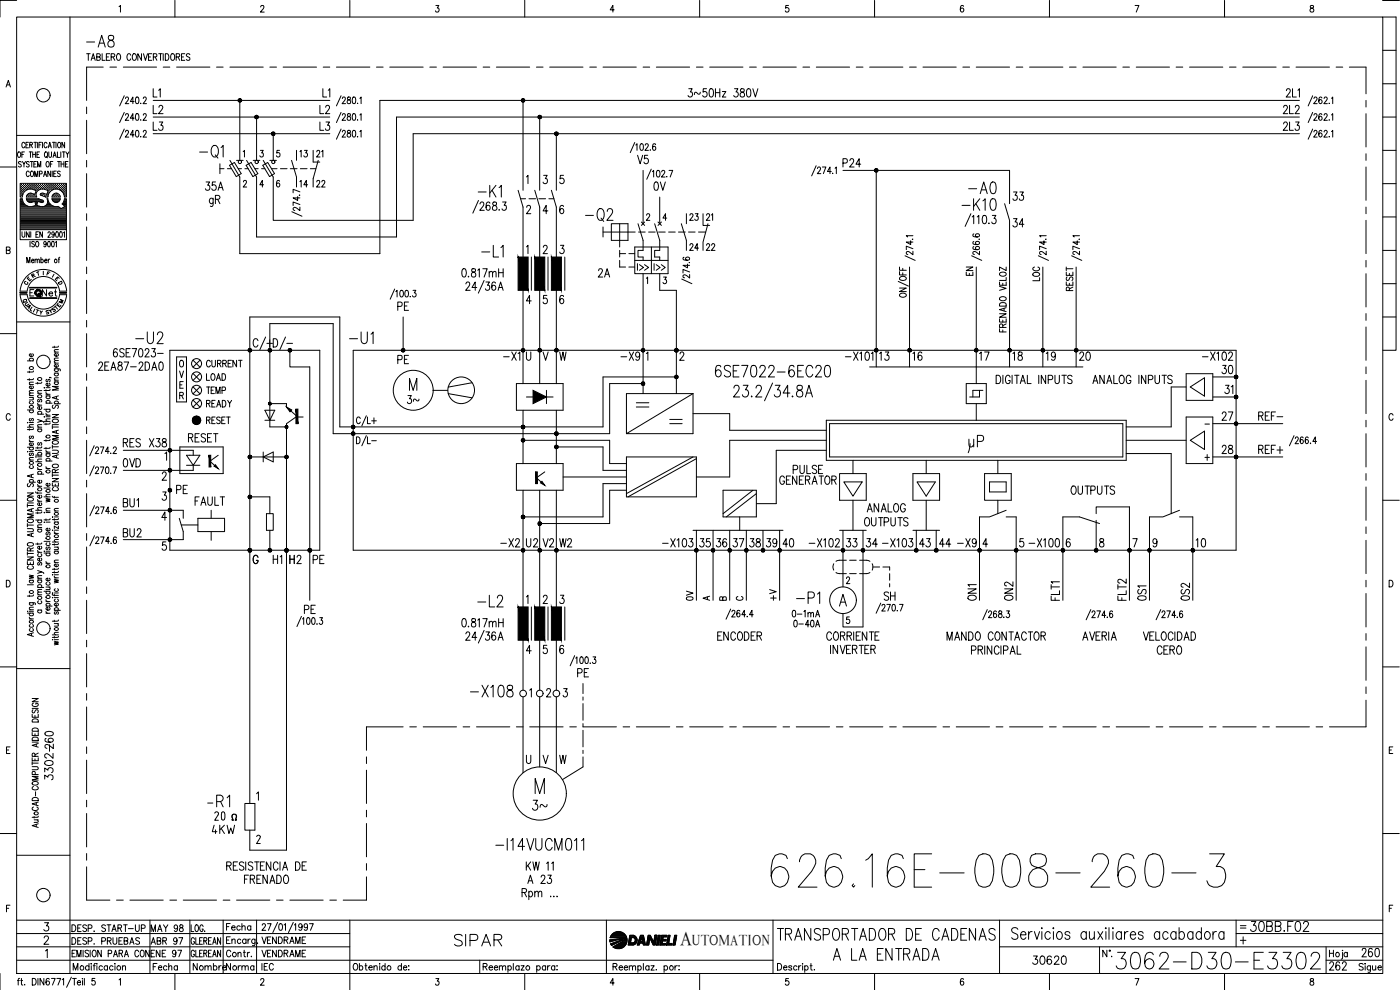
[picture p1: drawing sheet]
<svg xmlns="http://www.w3.org/2000/svg" width="420mm" height="297mm" viewBox="0 0 420 297" stroke-linecap="round" stroke-linejoin="round" font-family="sans-serif">
<defs><g id="words">
<text font-size="15" x="230.4" y="267.4">626.16E-008-260-3</text>
<text font-size="11" x="59.3" y="249.4">20</text>
<text font-size="9.3" x="333.7" y="292.1">3062-D30-E3302</text>
<g font-size="7.5">
<text x="58.6" y="48.7">-Q1</text>
<text x="174.6" y="67.7">-Q2</text>
</g>
<g font-size="7.1">
<text x="24.7" y="15.5">-A8</text>
<text x="289.6" y="59.3">-A0</text>
<text x="142.2" y="60.3">-K1</text>
<text x="143.2" y="78.3">-L1</text>
<text x="39.5" y="104.4">-U2</text>
<text x="103.7" y="104.4">-U1</text>
<text x="213.4" y="114.3">6SE7022-6EC20</text>
<text x="289.6" y="135.5">uP</text>
<text x="142.2" y="183.4">-L2</text>
<text x="237.8" y="182.4">-P1</text>
<text x="140.1" y="210.3">-X108</text>
<text x="61" y="243.4">-R1</text>
<text x="147.5" y="256.5">-I14VUCM011</text>
<text x="135.1" y="285">SIPAR</text>
<text x="232.1" y="283.3">TRANSPORTADOR DE CADENAS</text>
<text x="248.7" y="289.3">A LA ENTRADA</text>
</g>
<g font-size="6.6">
<text x="61.7" y="63.1">gR</text>
<text x="287.5" y="64.2">-K10</text>
<text x="158.7" y="244.5">3~</text>
<text x="373.9" y="280.8">30BB.F02</text>
</g>
<g font-size="6.2">
<text x="251.9" y="51.5">P24</text>
<text x="302.7" y="69.5">34</text>
<text x="397.9" y="292.5">262</text>
</g>
<text font-size="5.9" x="204.2" y="283.6">A</text>
<g font-size="5.7">
<text x="44.8" y="35.3">L2</text>
<text x="94.9" y="35.3">L2</text>
<text x="205.3" y="30.3">3~50Hz 380V</text>
<text x="383.8" y="35.3">2L2</text>
<text x="44.8" y="40.2">L3</text>
<text x="94.9" y="40.2">L3</text>
<text x="383.8" y="40.2">2L3</text>
<text x="190.1" y="50.4">V5</text>
<text x="60.3" y="58.2">35A</text>
<text x="195.1" y="58.2">0V</text>
<text x="302.7" y="61.4">33</text>
<text x="137.2" y="84.3">0.817mH</text>
<text x="178.2" y="84.3">2A</text>
<text x="118.2" y="94.2">PE</text>
<text x="28.2" y="112.2">2EA87-2DA0</text>
<text x="32.8" y="108.3">6SE7023-</text>
<text x="118.2" y="110.4">PE</text>
<text x="149.9" y="109.4">-X1</text>
<text x="185.2" y="109.4">-X9</text>
<text x="262.8" y="109.4">13</text>
<text x="272.7" y="109.4">16</text>
<text x="292.8" y="109.4">17</text>
<text x="302.7" y="109.4">18</text>
<text x="312.9" y="109.4">19</text>
<text x="322.8" y="109.4">20</text>
<text x="359.5" y="109.4">-X102</text>
<text x="365.5" y="113.2">30</text>
<text x="366.2" y="119.2">31</text>
<text x="121" y="122.4">3~</text>
<text x="365.5" y="127.4">27</text>
<text x="376.4" y="127.4">REF-</text>
<text x="35.6" y="135.5">RES</text>
<text x="43.7" y="135.5">X38</text>
<text x="55.4" y="133.7">RESET</text>
<text x="365.5" y="137.2">28</text>
<text x="376.4" y="137.2">REF+</text>
<text x="35.6" y="141.5">0VD</text>
<text x="236.7" y="143.2">PULSE</text>
<text x="51.9" y="149.2">PE</text>
<text x="232.8" y="146.4">GENERATOR</text>
<text x="320.3" y="149.6">OUTPUTS</text>
<text x="35.6" y="153.5">BU1</text>
<text x="57.1" y="152.8">FAULT</text>
<text x="258.9" y="154.9">ANALOG</text>
<text x="258.2" y="159.1">OUTPUTS</text>
<text x="35.6" y="162.3">BU2</text>
<text x="149.2" y="165.5">-X2</text>
<text x="156.6" y="165.5">U2</text>
<text x="161.9" y="165.5">V2</text>
<text x="166.9" y="165.5">W2</text>
<text x="197.6" y="165.5">-X103</text>
<text x="208.8" y="165.5">35</text>
<text x="218.7" y="165.5">37</text>
<text x="223.7" y="165.5">38</text>
<text x="233.9" y="165.5">40</text>
<text x="241.7" y="165.5">-X102</text>
<text x="252.9" y="165.5">33</text>
<text x="258.6" y="165.5">34</text>
<text x="263.5" y="165.5">-X103</text>
<text x="274.8" y="165.5">43</text>
<text x="280.8" y="165.5">44</text>
<text x="286.1" y="165.5">-X9</text>
<text x="307.6" y="165.5">-X100</text>
<text x="357.7" y="165.5">10</text>
<text x="80.8" y="170.4">H1</text>
<text x="85.7" y="170.4">H2</text>
<text x="92.8" y="170.4">PE</text>
<text x="90" y="185.2">PE</text>
<text x="264.2" y="181.3">SH</text>
<text x="293.9" y="181.3" transform="rotate(-90 293.9 181.3)">ON1</text>
<text x="304.8" y="181.3" transform="rotate(-90 304.8 181.3)">ON2</text>
<text x="339" y="181.3" transform="rotate(-90 339 181.3)">FLT2</text>
<text x="357.7" y="181.3" transform="rotate(-90 357.7 181.3)">0S2</text>
<text x="137.2" y="189.4">0.817mH</text>
<text x="214.1" y="193.3">ENCODER</text>
<text x="282.9" y="193.3">MANDO CONTACTOR</text>
<text x="346.1" y="197.6">CERO</text>
<text x="172.2" y="204.3">PE</text>
<text x="16.9" y="225.8" transform="rotate(-90 16.9 225.8)">260</text>
<text x="16.9" y="235.3" transform="rotate(-90 16.9 235.3)">3302-</text>
<text x="62.4" y="251.2">4KW</text>
<text x="72" y="266.3">FRENADO</text>
<text x="157.3" y="266.3">A 23</text>
<text x="308.7" y="290.7">30620</text>
<text x="407.5" y="288.2">260</text>
</g>
<g font-size="5.3">
<text x="49" y="30.3" transform="rotate(-90 49 30.3)">L1</text>
<text x="99.8" y="30.3" transform="rotate(-90 99.8 30.3)">L1</text>
<text x="88.9" y="48.3">13</text>
<text x="88.9" y="57.5">14</text>
<text x="93.8" y="57.5">22</text>
<text x="205.7" y="67.4">23</text>
<text x="214.8" y="67.4" transform="rotate(-90 214.8 67.4)">21</text>
<text x="312.9" y="85.4" transform="rotate(-90 312.9 85.4)">LOC</text>
<text x="60.7" y="115.4">LOAD</text>
<text x="60.7" y="123.5">READY</text>
<text x="208.8" y="181.3" transform="rotate(-90 208.8 181.3)">0V</text>
<text x="233.9" y="181.3" transform="rotate(-90 233.9 181.3)">+V</text>
<text x="237.1" y="189.4">0-40A</text>
<text x="44.1" y="280.8">MAY 98</text>
<text x="66.7" y="280.5">Fecha</text>
<text x="44.1" y="284.7">ABR 97</text>
<text x="77.3" y="284.3">VENDRAME</text>
<text x="56.8" y="292.5">Nombre</text>
<text x="66.7" y="292.5">Norma</text>
</g>
<g font-size="4.9">
<text x="97.7" y="48.3" transform="rotate(-90 97.7 48.3)">21</text>
<text x="205.7" y="76.2">24</text>
<text x="210.6" y="76.2">22</text>
<text x="190.1" y="82.2">I&gt;&gt;</text>
<text x="195.1" y="82.2">I&gt;&gt;</text>
<text x="292.8" y="84" transform="rotate(-90 292.8 84)">EN</text>
<text x="11.6" y="90">Net</text>
<text x="322.8" y="88.5" transform="rotate(-90 322.8 88.5)">RESET</text>
<text x="60.7" y="119.2">TEMP</text>
<text x="236.4" y="186.3">0-1mA</text>
<text x="44.1" y="288.2">ENE 97</text>
<text x="77.3" y="288.2">VENDRAME</text>
</g>
<g font-size="4.4">
<text x="8.1" y="84.7">R</text>
<text x="207.8" y="283.6">UTOMATION</text>
</g>
<g font-size="4">
<text x="7.1" y="85.4">E</text>
<text x="5.6" y="92.1">Q</text>
<text x="6.3" y="92.8">U</text>
<text x="10.6" y="95.6">Y</text>
<text x="14.5" y="94.5">S</text>
<text x="16.6" y="92.1">M</text>
<text x="209.9" y="181.3">A</text>
<text x="214.8" y="181.3">B</text>
<text x="219.8" y="181.3">C</text>
</g>
<g font-size="3.5">
<text x="12.7" y="83.6">F</text>
<text x="6" y="86.4">C</text>
<text x="16.2" y="86.4">D</text>
<text x="371.1" y="279.8">=</text>
</g>
<text font-size="2.6" x="360.5" y="128.4">-</text>
</g></defs>
<!-- layer: DCA_A3E2|CART -->
<g fill="none" stroke="#000" stroke-width=".3">
<path d="M5 5.1h410v287h-410zM5 .1h-5v5M21 5.1v287M35.7 2l.5-.4v2M52.5 .1v5M78.2 2.1l.4-.5 .5 .1 .1 .3-.2 .7-.9 .9h1.2M105 .1v5M130.8 1.6h.9l-.5 .8a.59 .59 0 0 1 .5 .9 .59 .59 0 0 1-1-.1M157.5 .1v5M184.3 2.9h-1.2l.8-1.3v2M210 .1v5M236.6 1.6h-.8v.9a.62 .62 0 0 1 .9 0 .62 .62 0 0 1-.1 .9 .62 .62 0 0 1-.9-.2"/>
<path d="M262.5 .1v5M289.2 1.9l-.4-.3a1.12 1.12 0 0 0 0 2 .59 .59 0 0 0 .5-.8 .59 .59 0 0 0-1-.1l-.1 .2M315 .1v5M340.7 1.6h1.1l-.8 2M367.5 .1v5M393.3 1.7v.6a.74 .74 0 0 1 .9 .4 .74 .74 0 0 1-.3 .9 .64 .64 0 0 1-.8-.6 .64 .64 0 0 1 .9-.6l.2-.3-.1-.4zM415 5.1h4v100h-4M415 .1h4.9M415 15.1h4M1.8 26.1l.7-2 .6 2M2.1 25.5h.8M415 35.1h4"/>
<path d="M415 25.1h4M0 50.1h5M5 40.6h16M5.4 45.8l.2-.2a.86 .86 0 0 1 .6 .8 .86 .86 0 0 1-.6 .8l-.4-.6zM6.1 56.9h.1M6.1 56.3h.1M6.1 55.7h.1M6.1 57.6h.1M6.1 58.2h.1M6.1 58.8h.1M6.1 59.8h.5M6.3 57.3h.2"/>
<path d="M6.3 56.6h.2M6.3 56h.2M6.3 55.4h.2M6.3 57.9h.2M6.3 58.5h.2M6.4 48.7l-.3-.2-.6 .2 .2 .4 .6 .3 .1 .5-.3 .2-.6-.2M6.4 55.3v.1M6.4 55.9v.2M6.4 56.5v.2M6.4 57.2v.1M6.4 57.8v.2M6.4 58.4v.2"/>
<path d="M6.6 46.3h.4M6.6 56.9h.2M6.6 56.3h.2M6.6 55.7h.2M6.6 57.6h.2M6.6 58.2h.2M6.7 48.5l.5 .7 .5-.7M6.7 55.6v.1M6.7 56.2v.2M6.7 56.9v.1M6.7 57.5v.1M6.7 58.2v.1"/>
<path d="M7 57.3h.1M7 56.6h.1M7 56h.1M7 55.4h.1M7.1 55.3v.1M7.1 55.9v.2M7.1 56.5v.2M7.1 57.2v.1M7.2 49.2v.9M7.3 56.9h.2M7.3 56.3h.2M7.3 55.7h.2"/>
<path d="M7.3 45.6h-.7v1.6M7.4 55.6v.1M7.4 56.2v.2M7.4 56.9v.1M7.5 43.1a.47 .47 0 0 0-.6-.4 .47 .47 0 0 0-.3 .6v.4a.46 .46 0 0 0 .3 .6 .46 .46 0 0 0 .6-.4M7.6 56.6h.1M7.6 56h.1M7.6 55.4h.1M7.7 55.3v.1M7.7 55.9v.2M7.7 56.5v.2M7.8 43.5h.5"/>
<path d="M7.9 59.6l3.9 .1M7.9 56.9h.1M7.9 56.3h.2M7.9 55.7h.2M7.9 59.6l.1 .3M8 59.9l.7 .8h.8M8 55.6v.1M8 56.2v.2M8 56.9h.1M8 59.8h3.7M8.1 58.8l-.2 .3M8.3 56.6h.1"/>
<path d="M8.3 56h.1M8.3 55.4h.1M8.3 58.5h.1M8.3 55.3v.1M8.3 55.9v.2M8.3 56.5v.2M8.3 58.4v.2M8.6 42.7h-.8v1.7h.8M8.6 56.3h.1M8.6 55.7h.1M8.6 58.8h.1M8.6 55.6v.1"/>
<path d="M8.6 56.2v.2M8.6 58.8v.1M8.7 58.2l-.1 .1M8.8 48.7l-.6-.2-.3 .2 .1 .3a.7 .7 0 0 1 .6 1l-.4 .1-.3-.2M8.8 51.7l-.3-.4a.86 .86 0 0 0-.6 .9 .86 .86 0 0 0 .6 .8l.3-.4M8.8 45.6h.8M8.9 56h.1M8.9 55.4h.1M8.9 58.5h.1M8.9 43.5l.8-.2v-.5l-.8-.1v1.7M9 56.5l-.1 .1M9 55.3v.1"/>
<path d="M9 55.9v.2M9 58.4v.2M9.1 48.5h.8M9.1 45.6v1.6M9.2 56.3h.2M9.2 55.7h.2M9.2 58.2h.2M9.2 58.8h.2M9.2 51.5l.3-.2a.86 .86 0 0 1 .6 .9 .86 .86 0 0 1-.6 .8l-.3-.4zM9.3 55.6v.1M9.3 56.2v.2M9.3 58.2v.1"/>
<path d="M9.3 58.8v.1M9.3 43.5l.4 .9M9.5 58h-.8l-.7 .8M9.5 48.5v1.6M9.5 56.6h.2M9.5 56h.2M9.5 55.4h.2M9.5 58.5h.2M9.6 55.3v.1M9.6 55.9v.2M9.6 56.5v.2M9.6 58.4v.2"/>
<path d="M9.8 46.3h.8M9.8 45.6v1.6M9.8 56.3h.2M9.8 55.7h.2M9.8 58.8h.2M9.9 56.8l.9 .4-.3 1.1-1-.3M9.9 56.8a2.52 2.52 0 0 0-3.1 1.6M9.9 58.3h.1M9.9 55.6v.1M9.9 56.2v.2M9.9 58.8v.1M10.2 42.7h.8"/>
<path d="M10.2 49.2h.4M10.2 56.6h.1M10.2 56h.1M10.2 55.4h.1M10.2 58.5h.1M10.2 55.3v.1M10.2 55.9v.2M10.2 56.5v.2M10.2 58.4v.2M10.4 53v-1.7l.5 1.7 .4-1.7v1.7M10.5 56.9h.1M10.5 56.3h.1"/>
<path d="M10.5 55.7h.1M10.5 58.8h.1M10.5 55.6v.1M10.5 56.2v.2M10.5 56.9v.1M10.5 58.8v.1M10.6 42.7v1.7M10.6 58.2h.1M10.6 45.6v1.6M10.8 56.6h.1M10.8 56h.1M10.8 55.4h.1"/>
<path d="M10.9 57.3h.1M10.9 55.3v.1M10.9 55.9v.2M10.9 56.5v.2M10.9 48.5h-.7v1.6h.7M11.1 46.3h.5M11.1 56.9h.2M11.1 56.3h.2M11.1 55.7h.2M11.2 55.6v.1M11.2 56.2v.2M11.2 56.9v.1"/>
<path d="M11.2 42.7v1.7M11.3 50.1v-1.6l.5 1.6 .4-1.6v1.6M11.4 56.6h.2M11.4 56h.2M11.4 55.4h.2M11.5 55.3v.1M11.5 55.9v.2M11.5 56.5v.2M11.7 43.5h.4M11.7 56.3h.2M11.7 55.7h.2M11.8 59.8l1 .3"/>
<path d="M11.8 55.6v.1M11.8 56.2v.2M11.8 56.9a1.5 1.5 0 0 0-.7 2.2h-3.2M11.9 45.6h-.8v1.6h.8M11.9 52.2l.7-.1-.1-.7-.6-.1v1.7M12.1 56.6h.1M12.1 56h.1M12.1 55.4h.1M12.1 55.3v.1M12.1 55.9v.2M12.1 56.5v.2M12.4 56.3h.1"/>
<path d="M12.4 55.7h.1M12.4 58.2h.1M12.4 42.7h-.7v1.7M12.4 55.6v.1M12.4 56.2v.2M12.4 58.2v.1M12.7 56.6h.1M12.7 56h.1M12.7 55.4h.1M12.7 58.5h.1M12.7 42.7v1.7M12.8 55.3v.1"/>
<path d="M12.8 55.9v.2M12.8 56.5v.1M12.8 58.4v.2M13 56.3h.2M13 55.7h.2M13 58.2h.2M13.1 53l.4-1.7 .5 1.7M13.1 55.6v.1M13.1 56.2v.2M13.1 58.2v.1M13.3 52.4h.5M13.3 56.6h.2"/>
<path d="M13.3 56h.2M13.3 55.4h.2M13.3 58.5h.2M13.4 55.3v.1M13.4 55.9v.2M13.4 56.5v.2M13.4 58.4v.2M13.5 56.8l-.7-.1-1 .2M13.5 56.8l.9 .4-.3 1.1-1.5-.3a.38 .38 0 0 0-.4 .1 .38 .38 0 0 0 0 .5M13.6 56.3h.2M13.6 55.7h.2M13.6 58.8h.2"/>
<path d="M13.7 45.6a.86 .86 0 0 1 .6 .8 .86 .86 0 0 1-.6 .8 1.14 1.14 0 0 1 0-1.6zM13.7 55.6v.1M13.7 56.2v.2M13.7 58.8v.1M13.9 46.9l.3 .5M14 56.6h.1M14 56h.1M14 55.4h.1M14 58.5h.1M14.1 48.5h.1a.86 .86 0 0 1 .6 .8 .86 .86 0 0 1-.6 .8 1.09 1.09 0 0 1-.1-1.6zM14.1 55.3v.1M14.1 55.9v.2"/>
<path d="M14.1 56.5v.2M14.1 58.4v.2M14.1 43.1l-.3-.4a.86 .86 0 0 0-.6 .8 .86 .86 0 0 0 .6 .9l.3-.5M14.3 58.8h.1M14.3 56.9h.1M14.3 56.3h.1M14.3 55.7h.1M14.3 58.2h.1M14.4 55.6v.1M14.4 56.2v.2M14.4 56.9v.1M14.4 58.2v.1"/>
<path d="M14.4 57.6h.1M14.5 44.4l.4-1.7 .5 1.7M14.6 57.3h.1M14.6 56.6h.1M14.6 56h.1M14.6 55.4h.1M14.6 57.9h.1M14.6 45.6l.1 1.4 .3 .2 .4-.2 .1-1.4M14.6 43.8h.6M14.7 55.3v.1M14.7 55.9v.2M14.7 56.5v.2"/>
<path d="M14.7 57.2v.1M14.7 57.8v.1M14.9 56.9h.2M14.9 56.3h.2M14.9 55.7h.2M15 55.6v.1M15 56.2v.2M15 56.9v.1M15.1 49.2h.5M15.2 51.3v1.7l-.8-1.7v1.7M15.2 56.6h.2M15.2 56h.2"/>
<path d="M15.2 55.4h.2M15.3 55.3v.1M15.3 55.9v.2M15.3 56.5v.2M15.5 56.3h.2M15.5 55.7h.2M15.6 59.6h2.5a1.26 1.26 0 0 1-1.3 1.2 1.26 1.26 0 0 1-1.2-1.2zM15.6 56.9h-.1M15.6 55.6v.1M15.6 56.2v.2M15.7 51.3v1.7M15.7 59.8h2.2"/>
<path d="M15.7 42.7h.9M15.9 48.5h-.8v1.6M15.9 56.6h.1M15.9 56h.1M15.9 55.4h.1M15.9 47.2l.5-1.6 .5 1.6M16 58.5h.1M16 55.3v.1M16 55.9v.2M16 56.5v.2M16 58.5v.1M16 58.3a1.22 1.22 0 0 1 1.3-.3 1.22 1.22 0 0 1 .8 1.1h-2.5z"/>
<path d="M16.1 46.7h.6M16.1 52.1h.5M16.2 42.7v1.7M16.2 56.3h.1M16.2 55.7h.1M16.2 58.8h.1M16.3 55.6v.1M16.3 56.2v.2M16.3 58.8v.1M16.3 58.2v.1M16.5 56.6h.1M16.5 56h.1"/>
<path d="M16.5 55.4h.1M16.5 58.5h.1M16.6 55.3v.1M16.6 55.9v.2M16.6 56.5v.2M16.6 58.4v.2M16.8 42.7v1.7M16.8 56.3h.2M16.8 55.7h.2M16.8 58.2h.2M16.8 58.8h.2M16.9 51.3h-.8v1.7h.8"/>
<path d="M16.9 55.6v.1M16.9 56.2v.2M16.9 58.2v.1M16.9 58.8v.1M17.1 56h.2M17.1 55.4h.2M17.1 58.5h.2M17.2 45.6v1.6h.7M17.2 56.5l-.1 .1M17.2 55.3v.1M17.2 55.9v.2M17.2 58.4v.2"/>
<path d="M17.3 48.5h.8M17.4 42.9l.3-.2a.86 .86 0 0 1 .6 .8 .86 .86 0 0 1-.6 .9l-.4-.7zM17.4 56.3h.2M17.4 55.7h.2M17.4 58.8h.2M17.5 55.6v.1M17.5 56.2v.2M17.5 58.8v.1M17.7 48.5v1.6M17.8 56.6h.1M17.8 56h.1M17.8 55.4h.1"/>
<path d="M17.8 56.9l1 .8 .5 1.4h.6v-4.1h-13.8v4.1h.6l.2-.8M17.8 56.9a2.53 2.53 0 0 0-3.4 2.2h-.8l-1.4-.5M17.9 55.3v.1M17.9 55.9v.2M17.9 56.5v.2M18.1 51.5a.42 .42 0 0 0-.7-.1 .42 .42 0 0 0 .1 .7l.4 .1a.43 .43 0 0 1 .1 .7 .43 .43 0 0 1-.7-.2M18.1 56.9h.1M18.1 56.3h.1M18.1 55.7h.1M18.2 55.6v.1M18.2 56.2v.2M18.2 56.9v.1"/>
<path d="M18.2 45.6v1.6M18.3 49.2h.9M18.3 48.5v1.6M18.4 56.6h.1M18.4 56h.1M18.4 55.4h.1M18.5 57.3h.1M18.5 55.3v.1M18.5 55.9v.2M18.5 56.5v.2M18.5 57.2v.1M18.7 45.6h.8"/>
<path d="M18.7 56.9h.2M18.7 56.3h.2M18.7 55.7h.2M18.8 57.6h.1M18.8 55.6v.1M18.8 56.2v.2M18.8 56.9v.1M18.8 57.5v.1M19 57.3h.2M19 56.6h.2M19 56h.2M19 55.4h.2"/>
<path d="M19 57.9h.2M19.1 45.6v1.6M19.1 55.3v.1M19.1 55.9v.2M19.1 56.5v.2M19.1 57.2v.1M19.1 57.8v.2M19.2 48.5v1.6M19.3 56.9h.2M19.3 56.3h.2M19.3 55.7h.2M19.3 57.6h.2"/>
<path d="M19.3 58.2h.2M19.4 42.7v1.7l-.8-1.7v1.7M19.4 58.8h.1M19.4 55.6v.1M19.4 56.2v.2M19.4 56.9v.1M19.4 57.5v.1M19.4 58.2v.1M19.4 58.8v.1M19.4 59.8h.4M19.6 49.2h.5M19.7 57.3h.1"/>
<path d="M19.7 56.6h.1M19.7 56h.1M19.7 55.4h.1M19.7 57.9h.1M19.7 58.5h.1M19.8 45.6l.4 .7 .5-.7M19.8 55.3v.1M19.8 55.9v.2M19.8 56.5v.2M19.8 57.2v.1M19.8 57.8v.2M19.8 58.4v.2"/>
<path d="M20.2 46.3v.9M20.4 48.5h-.8v1.6h.8M415 55.1h4M415 45.1h4M1.9 75.1l1-.1 .1-.3-.1-.5-1-.1v2l1.1-.2v-.4l-.3-.4M6.1 68.9v3h13.8v-3M6.1 64.5h13.7M6.1 64.2h13.7M6.1 63.9h13.7M6.1 63.6h13.7M6.1 63.3h13.7M6.1 63h13.7"/>
<path d="M6.1 62.6h12.1M6.1 62.3h11.8M6.1 62h2.3M6.1 61.7h1.6M6.1 61.4h1.3M6.1 61.1h1M6.1 60.7h.8M6.1 60.4h.6M6.1 60.1h.5M6.1 64.9h13.7M6.1 65.2h13.7M6.1 65.5h13.7"/>
<path d="M6.1 65.8h13.7M6.1 66.2h13.7M6.1 66.4h13.7M6.1 66.8h13.7M6.1 67.1h13.7M6.1 67.4h13.7M6.1 67.7h13.7M6.1 68.1h13.7M6.1 68.4h13.7M6.1 68.7h13.7M6.6 69.5v1.2l.4 .5 .4-.3 .1-1.4M6.8 60.4l.3 .4a2.5 2.5 0 0 0 2.8 1.1"/>
<path d="M6.9 60.4l-.3-.8h-.5v9.3h13.8v-9.3h-.6l-.7 1.6M8 78.9v-1.7l.5 1.7 .5-1.7v1.7M8.2 60.1h4.5M8.4 60.4h1.7M8.8 69.5v1.7l-.9-1.7v1.7M9 72.4v1.7M9.2 69.5v1.7M9.4 78.2h.8l-.2-.4a.46 .46 0 0 0-.6 .5 .46 .46 0 0 0 .8 .3M9.5 60.7l1-.3 .2 1.2-.8 .3M9.9 62h2M10.3 72.7a.41 .41 0 0 0-.6-.3 .41 .41 0 0 0 0 .7l.4 .2a.43 .43 0 0 1 .1 .7 .43 .43 0 0 1-.7-.2M10.5 78.1l.3-.3h.3l.1 1.1"/>
<path d="M10.5 77.8v1.1M10.5 60.4h.7M10.6 60.7h.5M10.7 61.1h.3M10.8 61.7h.2M10.8 61.4h.2M10.8 70.3h.5M10.9 72.5l.1-.1a.86 .86 0 0 1 .7 .8 .86 .86 0 0 1-.7 .9 1.09 1.09 0 0 1-.1-1.6zM11.2 78.1l.3-.3h.3v1.1M11.6 69.5h-.8v1.7h.8M11.7 60.4h1.3M11.8 61.9a1.68 1.68 0 0 0 2-.3 1.68 1.68 0 0 0 .3-1.9l.3-.1a2.57 2.57 0 0 0 3.1 2.3"/>
<path d="M12.3 78l.1-.2a.46 .46 0 0 1 .6 .5 .46 .46 0 0 1-.7 .3M12.3 77.2v1.7M12.7 69.5v1.7l-.8-1.7v1.7M12.8 60.1l.3 .2-.2 .4-1.6-.3-.3 1.2 .8 .3M13.3 62h2.8M13.4 78.2h.7l-.1-.4a.46 .46 0 0 0-.6 .5 .46 .46 0 0 0 .7 .3M13.8 61.7h1.7M13.9 73l-.2 .3a.44 .44 0 0 1-.6-.4 .44 .44 0 0 1 .6-.4l.2 .5-.1 .8-.3 .3-.3-.3M14.1 61.4h1M14.3 61.1h.5M14.4 60.7h.2M14.4 69.9a.38 .38 0 0 1 .5-.3 .38 .38 0 0 1 .1 .6l-.6 1h.8"/>
<path d="M14.4 60.4h.1M14.5 72.5l.1-.1a.96 .96 0 0 1 0 1.7l-.3-.8zM14.5 77.8v1.1M14.9 77.8l-.4 .4M15.6 72.5l.2-.1a.96 .96 0 0 1 0 1.7l-.3-.8zM15.9 60.1h1.9M16.1 60.4h1.4M16.3 70.1l-.2 .4a.45 .45 0 0 1-.6-.5 .45 .45 0 0 1 .6-.4l.2 .5-.2 1-.3 .1-.2-.3M16.6 72.7l.3-.3v1.7M16.9 69.6l.2-.1a.96 .96 0 0 1 0 1.7l-.4-.7zM17.4 62l.9 .6 1.1-.6M17.5 77.8h.4"/>
<path d="M17.9 77.2l-.2 .1v1.6M18 69.6l.2-.1a.96 .96 0 0 1 0 1.7l-.3-.7zM18.4 62.6h1.4M18.7 61.2l.7 .8M18.9 61.1h.9M19 62.3h.8M19 61.4h.8M19 69.8l.3-.3v1.7M19.1 60.7h.7M19.3 61.7h.5M19.3 60.4h.5M19.3 60.1h.5"/>
<path d="M19.5 62h.3M415 75.1h4M415 65.1h4M5 96.6h16M6 87.3a7 7 0 0 1 7-6.5 7 7 0 0 1 7 6.5M6 88.4a7 7 0 0 0 7 6.5 7 7 0 0 0 7-6.5M8.2 87.3a4.9 4.9 0 0 1 4.8-4.3 4.9 4.9 0 0 1 4.9 4.3M8.2 88.4a4.9 4.9 0 0 0 4.8 4.3 4.9 4.9 0 0 0 4.9-4.3M8.9 86.2h8.2v.2h-8.2M8.9 89.4h8.2v.1h-8.2zM9 86.3h8M9 89.4h8"/>
<path d="M10.2 86.9h-1.2v1.9M415 95.1h4M415 85.1h4M0 100.1h5M8.2 108.3h1.8M8.8 111.4v.4M8.8 113.6v.5M8.8 119.2h1.2M8.8 118.7h1.2M8.8 115.4h1.2M9.1 108.3l-.2-.2a.55 .55 0 0 1 .5-.6 .55 .55 0 0 1 .5 .6l-.1 .2M9.7 119.2l.3 .4-.1 .3-1.1 .1"/>
<path d="M9.8 115.8l.1 .1a.53 .53 0 0 1-.5 .8 .53 .53 0 0 1-.4-.8l.4-.1v.9M9.8 106.2a.57 .57 0 0 1-.3 .9 .57 .57 0 0 1-.7-.7l.6-.2v.8M10 117.9l-1.1 .1-.1 .3 .4 .4M10 117.2h-1.1l-.1 .4 .4 .3M10 114.7h-1.1l-.1 .3 .4 .4M10 113.6l-.3 .3h-1.5M10 111.3l-.1 .3h-1.7M11.3 114.7v.5M11.3 118h1.2M11.6 119.8l-.3 .3 .1 .5h.4l.2-.7 .3-.1 .2 .3-.2 .5M12.5 117.2h-1.1l-.1 .4 .4 .4M12.5 114.6l-.3 .4h-1.5"/>
<path d="M13.2 116.3h.2zM13.8 117.7l.1 .4 .5 .2M13.8 116.9v.5M13.8 118.8h1.2M13.8 118.3h1.2M13.8 116.3h1.2M14.1 118.8a.56 .56 0 0 0 .2 .9 .56 .56 0 0 0 .7-.6l-.2-.3M14.1 113.8l-.3 .3 .3 .5 .4-.7h.4l.1 .4-.2 .3M14.8 115l.1 .1a.53 .53 0 0 1-.5 .8 .53 .53 0 0 1-.4-.9h.4v.9M14.9 113.2v.2v-.2l.5 .2M15 116.8l-.1 .3-1.7 .1M16.3 110.6l1.6 .1 .1 .6"/>
<path d="M16.3 103.9v.4M16.3 114.6h1.2M16.3 114.1h1.2M16.3 112h1.2M16.3 109h1.2M16.3 105.6h1.2M16.6 114.6a.54 .54 0 0 0 0 .8 .54 .54 0 0 0 .8-.2l.1-.4-.2-.2M16.6 112l-.2 .1a.51 .51 0 0 0 .6 .7 .51 .51 0 0 0 .3-.8M16.6 110.6l-.2 .2a.51 .51 0 0 0 .6 .7 .51 .51 0 0 0 .3-.9M16.9 118.9v.8M17.3 109.4a.49 .49 0 0 1 0 .6 .49 .49 0 0 1-.7 .1 .49 .49 0 0 1-.1-.7h.3v.8M17.3 106.1l.1 .1a.53 .53 0 0 1-.5 .7 .53 .53 0 0 1-.5-.7l.4-.1v.8"/>
<path d="M17.5 118.8l-1.8 .5 1.8 .6M17.5 115.9h-1.8l1.8 .6-1.8 .5h1.8M17.5 113.4h-1.1l-.1 .3 .4 .4M17.5 108.2l-1.1 .1-.1 .3 .4 .4M17.5 107.4l-1.1 .1-.1 .4 .4 .3M17.5 104.9l-1.1 .1-.1 .3 .4 .3M17.5 103.8l-.3 .4h-1.5M3.1 124.6a.63 .63 0 0 0-.8-.5 .63 .63 0 0 0-.4 .8v.4a.63 .63 0 0 0 .4 .8 .63 .63 0 0 0 .8-.5M8.2 126.8h.2zM8.2 128.2h1.8M8.2 134.2h1.8M8.2 123h1.8"/>
<path d="M8.3 135.4v.2zM8.8 131.9l.1 .4 .5 .2M8.8 128.6v.5M8.8 138h1.2M8.8 135.5h1.2M8.8 132.5h1.2M8.8 126.8h1.2M9.1 139.7l-.2 .2a.52 .52 0 0 0 .6 .7 .52 .52 0 0 0 .3-.9M9.1 136l-.3 .3 .1 .3h.4l.2-.6h.3l.2 .3-.2 .4M9.1 134.2l-.2 .1a.56 .56 0 0 0 .5 .7 .56 .56 0 0 0 .5-.7l-.1-.1M9.1 130.8l-.3 .3 .1 .4h.4l.2-.6 .3-.1 .2 .3-.2 .5M9.1 125.5l-.3 .3 .1 .4h.4l.2-.6 .3-.1 .2 .3-.2 .5"/>
<path d="M9.1 123l-.2 .1a.56 .56 0 0 0 .5 .8 .56 .56 0 0 0 .5-.8l-.1-.1M9.1 120.4l-.2 .2a.55 .55 0 0 0 .5 .6 .55 .55 0 0 0 .5-.6l-.1-.2M9.8 132.9l.1 .1a.53 .53 0 0 1-.5 .7 .53 .53 0 0 1-.4-.7l.4-.1v.8M10 137.3l-1.1 .1-.1 .3 .4 .3M10 128.6l-.1 .2-1.7 .1M10 127.4l-1.1 .1-.1 .3 .4 .4M10.7 137.1h.2zM10.7 135.1h.2zM10.7 138.5h1.8M10.7 136.6h1.8M11.3 125.8l1.2 .5-1.2 .4M11.3 121l.1 .4 .5 .2"/>
<path d="M11.3 134.1v.5M11.3 137.1h1.2M11.3 135.1h1.2M11.3 128.7h1.2M11.3 128.2h1.2M11.3 124.3h1.8M11.3 121.6h1.2M11.6 136.6a.56 .56 0 0 1 .2-1 .56 .56 0 0 1 .7 .7l-.2 .3M11.6 132.8l-.3 .3 .1 .4h.4l.2-.6 .3-.1 .2 .3-.2 .5M11.6 128.7l-.2 .1a.56 .56 0 0 0 .5 .8 .56 .56 0 0 0 .5-.8l-.1-.1M11.6 124.3l-.2-.2a.54 .54 0 0 1 .6-.7 .54 .54 0 0 1 .3 .9M12.3 122a.51 .51 0 0 1 0 .7 .51 .51 0 0 1-.7 .1 .51 .51 0 0 1-.1-.7l.4-.1v.9"/>
<path d="M12.5 137.7l-1.1 .1-.1 .4 .4 .3M12.5 134l-.3 .4h-1.5M12.5 127.4l-1.1 .1-.1 .3 .4 .4M12.5 126.3l.5 .2 .1 .3M13.2 125h.2zM13.2 126.4h1.8M13.2 122.8h1.8M13.8 135.1l.6 .6M13.8 124l.1 .4 .5 .2M13.8 126.9v.6M13.8 131.9v.5M13.8 134.3v.4"/>
<path d="M13.8 138.3h1.8M13.8 136.1h1.2M13.8 135.7h1.2M13.8 125h1.2M13.8 124.6h1.2M13.8 121h1.8M14.1 138.3l-.2-.1a.52 .52 0 0 1 .6-.7 .52 .52 0 0 1 .3 .8M14.1 136.1a.56 .56 0 0 0 .2 1 .56 .56 0 0 0 .7-.7l-.2-.3M14.1 122.8l-.2 .1a.52 .52 0 0 0 .6 .8 .52 .52 0 0 0 .3-.9M14.1 121l-.2-.2a.52 .52 0 0 1 .6-.7 .52 .52 0 0 1 .3 .9M15 134.2l-.1 .3h-1.7M15 131.9l-.1 .3h-1.7"/>
<path d="M15 126.9l-.3 .3h-1.5M15 125.7l-1.1 .1-.1 .3 .4 .3M15.7 135.1h1.3l.5 .4-.1 .3-.4 .2h-1.3M15.7 124.4h1.8l-1.8 .9h1.8M15.7 128.1h1.8M15.7 127.7v.9M15.7 133.5v1M15.7 134.1h1.8M15.7 127.4h1.8M15.8 139.5a.9 .9 0 0 1 1-.3 .9 .9 0 0 1 .6 .9 .9 .9 0 0 1-1 .3 .9 .9 0 0 1-.6-.9zM15.8 132.5a.9 .9 0 0 1 1-.4 .9 .9 0 0 1 .6 .9 .9 .9 0 0 1-1 .4 .9 .9 0 0 1-.6-.9zM15.8 126a.9 .9 0 0 1 1-.3 .9 .9 0 0 1 .6 .9 .9 .9 0 0 1-1 .3 .9 .9 0 0 1-.6-.9z"/>
<path d="M16 121.6l-.3 .3 .3 .6 .4-.1 .4-.7 .5-.1 .2 .3-.2 .6M16.3 121.1h1.8M16.6 121.1a.54 .54 0 0 1 0-.8 .54 .54 0 0 1 .8 .3l.1 .3-.2 .2M16.9 129.2v.7M16.9 136.6v.8M17.5 136.4l-1.8 .6 1.8 .5M17.5 130.7h-1.8l1.8 .5-1.8 .6h1.8M17.5 129.1l-1.8 .5 1.8 .5M418.1 124.6a.63 .63 0 0 0-.8-.5 .63 .63 0 0 0-.4 .8v.4a.63 .63 0 0 0 .4 .8 .63 .63 0 0 0 .8-.5M0 150.1h5M8.2 158.6l1.6 .1 .2 .3-.2 .5h-1.6M8.2 147.9h1.8l-1.8 1h1.8"/>
<path d="M8.2 151.2v1M8.2 157.1v1M8.2 157.6h1.8M8.2 151.7h1.8M8.2 150.9h1.8M8.3 156a.9 .9 0 0 1 1-.4 .9 .9 0 0 1 .6 .9 .9 .9 0 0 1-1 .4 .9 .9 0 0 1-.6-.9zM8.3 149.5a.9 .9 0 0 1 1-.3 .9 .9 0 0 1 .6 .9 .9 .9 0 0 1-1 .4 .9 .9 0 0 1-.6-1zM8.5 145.1l-.3 .3 .3 .6h.3l.4-.6a.48 .48 0 0 1 .7-.2 .48 .48 0 0 1 0 .7l-.1 .1M8.8 144.7h1.8M9.1 144.7l-.2-.1a.55 .55 0 0 1 .5-.7 .55 .55 0 0 1 .5 .7l-.1 .1M9.4 142.5v.7M9.4 152.8v.6"/>
<path d="M10 160l-1.8 .5 1.8 .6M10 154.2h-1.8l1.8 .6-1.8 .5h1.8M10 152.6l-1.8 .5 1.8 .6M10 142.3l-1.8 .5 1.8 .6M10.7 147.6l.3 .3h1.5M10.7 156h1.8M10.7 153.1h1.8M11.3 149.8l.1 .4 .5 .2M11.3 145.3l.1 .4 .5 .2M11.3 140.3l.1 .4 .5 .2M11.3 147.6v.6M11.3 153.6v.5"/>
<path d="M11.3 158.8h1.2M11.3 158.3h1.2M11.3 150.4h1.2M11.3 145.9h1.2M11.3 142.3h1.8M11.3 140.9h1.2M11.6 158.8l-.2 .1a.54 .54 0 0 0 .6 .8 .54 .54 0 0 0 .3-.9M11.6 156a.56 .56 0 0 0 .2 1 .56 .56 0 0 0 .7-.7l-.2-.3M11.6 142.3l-.2-.2a.54 .54 0 0 1 .6-.7 .54 .54 0 0 1 .3 .9M12.3 150.9a.51 .51 0 0 1 0 .7 .51 .51 0 0 1-.7 0 .51 .51 0 0 1-.1-.7h.4v.8M12.3 148.6a.51 .51 0 0 1 0 .7 .51 .51 0 0 1-.7 .1 .51 .51 0 0 1-.1-.7l.4-.1v.9M12.3 144.1a.51 .51 0 0 1 0 .7 .51 .51 0 0 1-.7 0 .51 .51 0 0 1-.1-.7h.4v.8"/>
<path d="M12.5 157.5l-1.1 .1-.1 .3 .4 .4M12.5 153.5l-.3 .4h-1.5M12.5 152.3l-1.1 .1-.1 .3 .4 .4M13.2 156.7h.2zM13.2 153.8h.2zM13.2 149.1h1.8M13.2 146.4h1.8M13.8 149.5l1.2 .3-1.2 .3 1.2 .3-1.2 .2M13.8 140l.6 .6M13.8 156.7h1.2M13.8 155.7v.5M13.8 153.8h1.2"/>
<path d="M13.8 153.3h1.2M13.8 140.6h1.2M14.1 159.8l-.3 .2 .1 .5h.4l.2-.7h.3l.2 .2-.2 .6M14.8 158.5a.5 .5 0 0 1 0 .7 .5 .5 0 0 1-.7 0 .5 .5 0 0 1-.1-.6l.4-.1v.8M14.8 145l.1 .1a.53 .53 0 0 1-.5 .8 .53 .53 0 0 1-.4-.8l.4-.1v.9M15 155.6l-.3 .4h-1.5M15 152.5l-1.1 .1-.1 .3 .4 .4M15 148.3l-1.1 .1-.1 .3 .4 .4M15.7 159.1h.2zM15.7 155.1h.2zM15.7 148.9l.3 .3h1.5M15.7 144.9v.9h1.8v-.9"/>
<path d="M15.7 143.6h1.8l-1.8 1h1.8M15.7 142.6h1.8M15.7 142.1v.9M16.1 146.2a.53 .53 0 0 0-.4 .7 .53 .53 0 0 0 .7 .4h.4a.53 .53 0 0 0 .7-.4 .53 .53 0 0 0-.4-.7M16.3 159.5l.5 .5M16.3 153.3h1.2M16.3 148.9v.5M16.3 155.6v.5M16.3 159.1h1.2M16.3 156.6h1.2M16.3 155.1h1.2M16.6 156.6l-.2 .1a.53 .53 0 0 0 .5 .7 .53 .53 0 0 0 .5-.7l-.1-.1"/>
<path d="M16.6 141.8l-.1-.8h-.7l-.1 .8h1.8M16.6 145.3v.5M17.5 157.8v.8l-1.2-.8v.8M17.5 155.6l-.1 .3h-1.7M17.5 152.6h-1.1l-.1 .4 .4 .3M17.5 140.8l-.9 .5M415 150.1h4.9M1.9 174.1a1.01 1.01 0 0 1 1.2 1 1.01 1.01 0 0 1-1.2 1zM8.2 168.5v.9h1.8v-.9M8.2 167.1h1.8l-1.8 .9h1.8M8.2 175.5h1.8M8.2 166.1h1.8"/>
<path d="M8.2 165.6v1M8.3 163.1a.9 .9 0 0 1 1-.4 .9 .9 0 0 1 .6 .9 .9 .9 0 0 1-1 .4 .9 .9 0 0 1-.6-.9zM8.6 169.8a.52 .52 0 0 0-.4 .6 .52 .52 0 0 0 .7 .4h.5a.52 .52 0 0 0 .6-.4 .52 .52 0 0 0-.4-.6M8.8 172.5l1.2 .3-1.2 .2 1.2 .3-1.2 .3M8.8 178.5v.5M8.8 174.1h1.2M9.1 174.1l-.2 .1a.55 .55 0 0 0 .5 .7 .55 .55 0 0 0 .5-.7l-.1-.1M9.1 165.3l-.1-.8-.6-.1-.2 .9h1.8M9.1 168.8v.6M9.4 160.2v.7M10 178.5l-.3 .3h-1.5M10 164.4l-.9 .4"/>
<path d="M11.3 171.2l1.2 .4-1.2 .4M11.3 165.1l.1 .4 .5 .2M11.3 178.5h1.2M11.3 176.3h1.8M11.3 174h1.2M11.3 173.5h1.2M11.3 165.7h1.2M11.3 162.9v.5M11.6 176.3a.56 .56 0 0 1 .2-1 .56 .56 0 0 1 .7 .7l-.2 .3M11.6 174l-.2 .1a.54 .54 0 0 0 .6 .8 .54 .54 0 0 0 .3-.9M11.6 168.8l-.3 .3 .1 .4h.4l.2-.6 .3-.1 .2 .3-.2 .5M11.6 166.1l-.2 .2a.54 .54 0 0 0 .6 .7 .54 .54 0 0 0 .3-.9"/>
<path d="M12.3 167.5a.51 .51 0 0 1 0 .7 .51 .51 0 0 1-.7 0 .51 .51 0 0 1-.1-.7h.4v.8M12.3 163.9a.51 .51 0 0 1 0 .7 .51 .51 0 0 1-.7 0 .51 .51 0 0 1-.1-.7h.4v.8M12.5 177.7h-1.1l-.1 .4 .4 .4M12.5 176.9h-1.1l-.1 .4 .4 .4M12.5 172.7l-1.1 .1-.1 .3 .4 .4M12.5 171.6l.5 .2 .1 .3M12.5 162.9l-.3 .3h-1.5M13.2 165.4h.2zM13.2 177.4h1.8M13.2 165.9h1.8M13.2 162.4h1.8M13.8 179.9l.6 .6"/>
<path d="M13.8 168.5l.6 .5M13.8 176.1h1.2M13.8 169h1.2M13.8 165.4h1.2M14.1 177.4l-.2 .1a.52 .52 0 0 0 .6 .8 .52 .52 0 0 0 .3-.9M14.1 174.7l-.2 .2a.52 .52 0 0 0 .6 .7 .52 .52 0 0 0 .3-.9M14.1 165.9a.56 .56 0 0 0 .2 1 .56 .56 0 0 0 .7-.7l-.2-.3M14.1 164.1l-.3 .3 .1 .4h.4l.2-.6 .3-.1 .2 .3-.2 .5M14.1 162.8a.56 .56 0 0 0 .2 1 .56 .56 0 0 0 .7-.7l-.2-.3M14.7 176.1l.3 .4-.1 .4h-1.1M14.8 173.5l.1 .1a.54 .54 0 0 1-.5 .7 .54 .54 0 0 1-.5-.7l.5-.1v.8M15.7 179.3h.2z"/>
<path d="M15.7 178.3l.3 .3h1.5M15.7 177.9h.2zM15.7 162.6h1.8M15.8 172.5h.1M16.3 173.8l1.2 .3-1.2 .3 1.2 .3-1.2 .2M16.3 172.8l.1 .4 .4 .2M16.3 165.4h1.2M16.3 163.1v.5M16.3 170.5v.5M16.3 171.5v.4M16.3 178.3v.5M16.3 179.3h1.2"/>
<path d="M16.3 177.9h1.2M16.3 173.4h1.2M16.3 172.5h1.2M16.3 168.8h1.2M16.3 164.2h1.2M16.3 160h1.2M16.6 179.8l-.2 .1a.52 .52 0 0 0 .6 .7 .52 .52 0 0 0 .3-.8M16.6 176.6l-.2 .2a.53 .53 0 0 0 .5 .7 .53 .53 0 0 0 .5-.7l-.1-.2M16.6 165.4l-.2 .1a.53 .53 0 0 0 .5 .7 .53 .53 0 0 0 .5-.7l-.1-.1M17.2 164.2l.3 .3-.1 .3-1.1 .1M17.3 169.2l.1 .2a.53 .53 0 0 1-.5 .6 .53 .53 0 0 1-.5-.6l.4-.2v.8M17.5 171.4l-.3 .4h-1.5"/>
<path d="M17.5 170.5l-.3 .3h-1.5M17.5 168l-1.1 .1-.1 .4 .4 .3M17.5 163.1l-.3 .3h-1.5M17.5 161.9l-1.1 .1-.1 .3 .4 .3M416.9 174.1a1.01 1.01 0 0 1 1.2 1 1.01 1.01 0 0 1-1.2 1zM8.2 183.4h.2zM8.2 184h1.8M8.8 185.2l.1 .3 .5 .2M8.8 180.8l1.7 .1v.5M8.8 185.7h1.2M8.8 183.4h1.2M8.8 183h1.2"/>
<path d="M9.1 188.6l-.2 .2a.53 .53 0 0 0 .5 .7 .53 .53 0 0 0 .4-.9M9.1 187.4l-.2 .1a.55 .55 0 0 0 .5 .7 .55 .55 0 0 0 .5-.7l-.1-.1M9.1 184l-.2 .1a.55 .55 0 0 0 .5 .7 .55 .55 0 0 0 .5-.7l-.1-.1M9.1 180.8l-.2 .2a.55 .55 0 0 0 .5 .6 .55 .55 0 0 0 .5-.6l-.1-.2M9.4 190.1v.6M10 189.9l-1.8 .5 1.8 .6M10 182.2l-1.1 .1-.1 .3 .4 .4M11.3 183h1.2M11.6 183l-.2 .2a.54 .54 0 0 0 .6 .7 .54 .54 0 0 0 .3-.9M11.6 180.3l-.2 .1a.54 .54 0 0 0 .6 .8 .54 .54 0 0 0 .3-.9M13.8 183.5l.6 .5M13.8 184h1.2"/>
<path d="M13.8 181.8h1.8M13.8 180.5h1.2M14.1 181.8a.56 .56 0 0 1 .2-.9 .56 .56 0 0 1 .7 .7l-.2 .2M14.8 182.2a.5 .5 0 0 1 0 .7 .5 .5 0 0 1-.7 .1 .5 .5 0 0 1-.1-.7l.4-.1v.9M15.7 191.9h.2zM15.7 190.5h1.8M16.3 192.4l1.2 .3-1.2 .2 1.2 .3-1.2 .3M16.3 191.9h1.2M16.3 186.1v.4M16.3 191v.4M16.3 187.1h1.2M16.3 183.1h1.8"/>
<path d="M16.6 183.5l-.3 .3 .1 .4h.4l.2-.6 .3-.1 .2 .3-.2 .5M16.6 183.1l-.2-.1a.53 .53 0 0 1 .5-.7 .53 .53 0 0 1 .5 .7l-.1 .1M17.2 187.1l.3 .3-.1 .4-1.1 .1M17.3 181l.1 .1a.54 .54 0 0 1-.5 .8 .54 .54 0 0 1-.5-.8l.4-.1v.8M17.5 190.9l-.3 .3h-1.5M17.5 189.7l-1.1 .1-.1 .3 .4 .4M17.5 186l-.3 .4h-1.5M0 200.1h5M5 200.6h16M415 200.1h4.9M1.9 225h.7M3 224.1h-1.1v2h1.1"/>
<path d="M416.9 225h.7M418 224.1h-1.1v2h1.1M0 250.1h5M5 256.6h16M415 250.1h4.9M1.9 272.5h.7M3 271.6h-1.1v2M5 276.1h410M45 276.1v16M57 276.1v16M67 276.1v16M77 276.1v16"/>
<path d="M105 276.1v20.9M182 276.1v16M184.1 280h3M184.3 279.9h2.6M184.6 279.7h2M185 279.6h1.2M232 276.1v16M300 276.1v16M371 276.1v8M416.9 272.5h.7M418 271.6h-1.1v2M0 292.1v4.9"/>
<path d="M5 280.1h100M5 284.1h100M5 288.1h227M5.2 294.2h.6M5.9 293.6l-.4 .1v.2v1.7M6.2 294.2h.6M6.4 293.6v1.6l.1 .3 .4 .1M7.4 295.3l.1 .2M9.7 293.6a1.01 1.01 0 0 1 1.2 1 1.01 1.01 0 0 1-1.2 1zM11.4 293.6v2M13.2 293.6v2l-1.2-2v2M14.8 293.8l-.5-.2a1.12 1.12 0 0 0 .1 2 .59 .59 0 0 0 .5-.9 .59 .59 0 0 0-1-.1l-.1 .3"/>
<path d="M15.5 293.6h1.1l-.9 2M17.1 293.6h1.1l-.8 2M18.7 293.9l.4-.3v2M21.4 293.2l-1.4 3M21.8 293.6h1.1M22.3 293.6v2M23.2 294.8h1l-.1-.4a.57 .57 0 0 0-.8 .1 .57 .57 0 0 0 .1 .8 .57 .57 0 0 0 .8 0M24.8 293.6v.1zM24.8 294.2v1.4M25.3 293.6v2M28.5 293.6h-.9v.8a.6 .6 0 0 1 .9 .1 .6 .6 0 0 1-.1 .8 .6 .6 0 0 1-.9-.1M35.7 294l.5-.4v2"/>
<path d="M52.5 292.1v4.9M78.2 294.1l.4-.5 .5 .1 .1 .3-.2 .6-.9 1h1.2M130.8 293.6h.9l-.5 .8a.59 .59 0 0 1 .5 .9 .59 .59 0 0 1-1-.1M144 288.1v4M157.5 292.1v4.9M183 282.1h1.8M183 282.6h.3M183 282.4h.8M183 282.3h1.3M183 282l3.2-.2-3.2 .8zM183.1 282h2.2M183.1 281.2h4.9"/>
<path d="M183.2 281.1h4.8M183.3 283.2l.3 .5M183.3 280.9h4.6M183.3 283.4h.9M183.3 280.8h4.5M183.4 283.5h.6M183.4 280.7h4.3M183.5 283.6h.2M183.5 280.5h4.2M183.6 283.1h1.2M183.6 280.4h3.9M183.8 280.2h3.6"/>
<path d="M183.9 280.1h3.3M183.9 282.9h1.2M184.1 284h3.2M184.1 281.9h1.7M184.2 284.3h2.7M184.3 282.8h1.1M184.3 294.9h-1.2l.8-1.3v2M184.3 283.9h3.2M184.4 284.4h2.3M184.5 283.2h-1.3l3.2-1.1 .2 .1-3.1 1.5M184.6 283.7h3M184.7 282.7h.9"/>
<path d="M184.8 283.6h2.9M184.8 284.6h1.6M185 282.6h.9M185 283.5h2.8M185.1 281.8h1M185.3 283.4h2.6M185.4 282.4h.8M185.5 283.2h2.4M185.8 283.1h2.2M185.8 282.3h.7M185.9 281.5h.8M186 282.9h2"/>
<path d="M186.1 282.1h.4M186.2 282.8h1.9M186.3 281.8l1.1-.2-1 .4zM186.4 281.9h.3M186.5 282.7h1.6M186.5 281.8h.6M186.7 282.6h1.4M186.7 282.3h1.5M186.9 282.4h1.3M186.9 282.1h1.3M186.9 281.5h.4M187 281.6h.2"/>
<path d="M187.2 282h1M187.5 281.9h.7M187.7 281.6h.4M187.7 281.8h.5M188 281.5h.1M188 281.2l-2 .3-.2-.2h-2.7h4.7M188.1 281.2a2.6 2.6 0 0 0-2.5-1.7 2.6 2.6 0 0 0-2.5 1.8M188.1 281.4l-1.4 .8 .2 .2-3 1.7 3.3 .1M188.1 281.4a2.6 2.6 0 0 1-1.1 2.9 2.6 2.6 0 0 1-3-.2M188.6 283.4h1.9M188.6 283.5h1.7M188.6 283.1h2.2"/>
<path d="M188.6 283.2h2.1M188.6 282.8h.6M188.6 282.9h2.4M188.7 282.7h.6M188.7 282.6h.6M188.7 282.4h.6M188.7 282.3h.6M188.8 282.1h.6M188.8 282h.6M188.8 281.9h.6M188.8 281.8h.6M188.8 281.6h.6"/>
<path d="M188.8 281.5h.6M188.9 281.3h1.1M188.9 281.2h2M188.9 281.1h1.9M189 280.9h1.7M189 280.8h1.5M189 280.7h1.2M189.5 281.3l-.3 1.6h.8M190 280.6h-1l-.5 3h1.5M190 280.6a1.5 1.5 0 0 1 1.2 1.5 1.5 1.5 0 0 1-1.2 1.4M190 281.3a.78 .78 0 0 1 .7 .8 .78 .78 0 0 1-.7 .7M190.1 281.3h.9"/>
<path d="M190.2 282.8h.9M190.3 281.5h.8M190.4 282.7h.7M190.5 281.6h.6M190.5 282.6h.6M190.5 281.8h.7M190.6 282.4h.6M190.6 282.3h.6M190.6 282.1h.6M190.6 282h.6M190.6 281.9h.6M191.3 283.5h.6"/>
<path d="M191.3 283.4h.6M191.3 283.2h.7M191.4 283.1h.6M191.4 282.9h2.2M191.5 282.8h2M191.6 282.7h1.9M191.6 282.6h1.9M191.6 282.4h.6M191.7 282.3h.6M191.7 282.1h.6M191.8 282h.6M191.8 281.9h.6"/>
<path d="M191.9 281.8h.6M191.9 281.6h.6M191.9 281.5h.7M192 281.3h1.3M192 281.2h1.2M192.1 281.1h1.1M192.1 280.9h1.1M192.2 280.8h.9M192.2 280.7h.9M192.2 280.6h.9l.6 3h-.6l-.1-.7h-.9l-.2 .7h-.7zM192.6 281.3l.3 1.2h-.7zM192.7 281.5h.6"/>
<path d="M192.7 281.8h.6M192.7 281.6h.6M192.7 281.9h.7M192.8 282.1h.6M192.8 282h.6M192.8 282.3h.7M192.9 282.4h.6M193 283.1h.6M193 283.2h.6M193 283.4h.7M193.1 283.5h.6M194.1 283.5h.6"/>
<path d="M194.1 283.2h.6M194.1 283.4h.6M194.1 282.9h.7M194.1 283.1h.7M194.2 282.8h.6M194.2 282.7h.6M194.2 282.6h.7M194.3 282.4h.6M194.3 282.3h.6M194.3 282.1h.6M194.3 282h.6M194.4 281.9h.5"/>
<path d="M194.4 281.8h.6M194.4 281.6h.6M194.4 281.5h1.2M194.4 281.3h1.1M194.4 281.2h1.1M194.5 281.1h.9M194.5 280.9h.8M194.5 280.8h.7M194.6 280.6l-.5 3M194.6 280.7h.6M195.1 281.6h.6M195.2 281.8h.5"/>
<path d="M195.2 281.9h.6M195.3 282h.5M195.4 282.1h.5M195.4 282.3h.6M195.5 282.4h.5M195.5 282.6h.6M195.6 282.7h1.2M195.7 282.8h1.1M195.7 282.9h1.1M195.8 283.1h.9M195.9 283.2h.8M196 283.4h.7"/>
<path d="M196 283.5h.7M196.2 282.6h.6M196.2 282.4h.6M196.3 282.3h.6M196.3 282.1h.6M196.3 282h.6M196.3 281.9h.6M196.3 281.8h.7M196.4 281.6h.6M196.4 281.5h.6M196.4 281.3h.6M196.4 281.2h.7"/>
<path d="M196.5 281.1h.6M196.5 280.9h.6M196.5 280.8h.6M196.5 280.7h.6M196.6 280.6l-.4 2.1-1-2.1h-.6l-.5 3h.6l.3-2.1 1 2.1h.6l.5-3h-.5h.5M197.1 283.5h.6M197.1 283.2h.6M197.1 283.4h.6M197.1 282.9h.7M197.1 283.1h.6M197.2 282.8h.6M197.2 282.7h.6"/>
<path d="M197.2 282.6h.6M197.2 282.4h.7M197.3 282.3h.6M197.3 282.1h.6M197.3 282h.7M197.3 281.9h.7M197.4 281.8h.6M197.4 281.6h.6M197.4 281.5h.6M197.4 281.3h.6M197.4 281.2h.7M197.5 281.1h.6"/>
<path d="M197.5 280.9h.6M197.5 280.6h.7l-.5 3h-.6zM197.5 280.8h.6M197.5 280.7h.7M198.1 283.4h1.6M198.1 283.5h1.6M198.1 283.1h.6M198.1 283.2h1.6M198.2 282.9h.5M198.2 282.8h.6M198.2 282.7h.6M198.2 282.6h.6"/>
<path d="M198.2 282.4h.6M198.3 282.3h1.6M198.3 282.1h1.6M198.3 282h1.6M198.3 281.9h1.6M198.4 281.8h.5M198.4 281.6h.5M198.4 281.3h.6M198.4 281.5h.6M198.5 281.2h.5M198.5 281.1h1.6M198.5 280.9h1.6"/>
<path d="M198.5 280.8h1.7M198.5 280.6h1.7l-.1 .5h-1.1l-.1 .7h1v.5h-1.1l-.1 .8h1.1l-.1 .5h-1.7zM198.5 280.7h1.7M200.1 283.4h1.6M200.1 283.5h1.6M200.1 283.1h.6M200.1 283.2h1.6M200.2 282.8h.5M200.2 282.9h.5M200.2 282.7h.5M200.2 282.6h.6M200.2 282.4h.6"/>
<path d="M200.3 282.3h.5M200.3 282.1h.5M200.3 282h.6M200.3 281.9h.6M200.4 281.8h.5M200.4 281.6h.5M200.4 281.3h.6M200.4 281.5h.6M200.4 281.2h.6M200.4 281.1h.6M200.5 280.9h.5M200.5 280.8h.6"/>
<path d="M200.5 280.6h.6l-.4 2.5h1l-.1 .5h-1.6zM200.5 280.7h.6M202 283.4h.6M202 283.5h.6M202.1 283.1h.6M202.1 283.2h.5M202.1 282.8h.6M202.1 282.9h.6M202.1 282.7h.6M202.1 282.6h.7M202.2 282.4h.6M202.2 282.3h.6"/>
<path d="M202.2 282.1h.7M202.2 282h.7M202.3 281.9h.6M202.3 281.8h.6M202.3 281.6h.6M202.4 281.3h.6M202.4 281.5h.5M202.4 281.2h.6M202.4 281.1h.6M202.4 280.9h.6M202.4 280.8h.7M202.5 280.6h.6l-.5 3h-.6z"/>
<path d="M202.5 280.7h.6M210 292.1v4.9M236.6 293.6h-.8v.9a.62 .62 0 0 1 .9 0 .62 .62 0 0 1-.1 .9 .62 .62 0 0 1-.9-.2M262.5 292.1v4.9M289.2 293.9l-.4-.3a1.12 1.12 0 0 0 0 2 .59 .59 0 0 0 .5-.8 .59 .59 0 0 0-1-.2l-.1 .3M300 284.1h115M315 292.1v4.9M330 284.1v8M340.7 293.6h1.1l-.8 2M367.5 292.1v4.9M371 280.1h44M393.3 293.7v.5a.74 .74 0 0 1 .9 .5 .74 .74 0 0 1-.3 .9 .64 .64 0 0 1-.8-.7 .64 .64 0 0 1 .9-.5l.2-.3-.1-.4z"/>
<path d="M398 288.1h17"/>
<circle cx="13" cy="28.6" r="2.01"/>
<circle cx="16.7" cy="78.3" r=".51"/>
<circle cx="9.4" cy="110.4" r=".56"/>
<circle cx="11.9" cy="118.9" r=".57"/>
<circle cx="11.9" cy="113.7" r=".57"/>
<circle cx="13" cy="108.6" r="2.01"/>
<circle cx="9.4" cy="138.9" r=".57"/>
<circle cx="9.4" cy="122.1" r=".57"/>
<circle cx="11.9" cy="139.5" r=".57"/>
<circle cx="14.4" cy="131" r=".57"/>
<circle cx="11.9" cy="146.8" r=".57"/>
<circle cx="14.4" cy="141.5" r=".56"/>
<circle cx="14.4" cy="147.3" r=".57"/>
<circle cx="16.9" cy="154.2" r=".57"/>
<circle cx="16.9" cy="150.3" r=".56"/>
<circle cx="9.4" cy="177.6" r=".57"/>
<circle cx="11.9" cy="179.4" r=".57"/>
<circle cx="14.4" cy="169.9" r=".57"/>
<circle cx="14.4" cy="161.4" r=".57"/>
<circle cx="14.4" cy="179.1" r=".57"/>
<circle cx="16.9" cy="160.9" r=".56"/>
<circle cx="9.4" cy="186.5" r=".56"/>
<circle cx="13" cy="188.6" r="2.01"/>
<circle cx="16.8" cy="188.7" r=".56"/>
<circle cx="13" cy="268.6" r="2.01"/>
</g>
<!-- layer: DCA_A3E2|CART-ES -->
<g fill="none" stroke="#000" stroke-width=".3">
<path d="M22 291.1v-2l.7 2 .7-2v2M26.7 290.1a.6 .6 0 0 0-.9-.1 .6 .6 0 0 0 0 .9 .6 .6 0 0 0 .9-.1M26.7 289.1v2M27.4 289.1v.2zM27.4 289.8v1.3M28 289.8h.6M28.7 289.1l-.4 .1-.1 .3v1.6M29 289.2h.2zM29.1 289.8v1.3M30.7 290.1a.59 .59 0 0 0-.8-.1 .59 .59 0 0 0 0 .9 .59 .59 0 0 0 .8-.1M32.3 290.1a.59 .59 0 0 0-.9-.1 .59 .59 0 0 0 0 .9 .59 .59 0 0 0 .9-.1M32.3 289.8v1.3"/>
<path d="M33.9 290.1a.6 .6 0 0 0-.9-.1 .6 .6 0 0 0 0 .9 .6 .6 0 0 0 .9-.1M34.4 289.2h.2zM34.5 289.8v1.3M36.7 290.1l.5-.3h.4l.1 1.3M36.7 289.8v1.3M46 290.1h.7M47.1 289.1h-1.1v2M47.5 290.3h1.1a.54 .54 0 0 0-.7-.6 .54 .54 0 0 0-.4 .8l.5 .6 .6-.3M50.1 290.1a.59 .59 0 0 0-.9-.1 .59 .59 0 0 0 0 .9 .59 .59 0 0 0 .9-.1M50.6 290.1l.5-.3h.4l.1 1.3M50.6 289.1v2M53.3 290.1a.59 .59 0 0 0-.9-.1 .59 .59 0 0 0 0 .9 .59 .59 0 0 0 .9-.1"/>
<path d="M53.3 289.8v1.3M69.1 281.1h-1.1v2h1.1M69.3 285.6a.65 .65 0 0 0-.8-.5 .65 .65 0 0 0-.5 .8v.4a.65 .65 0 0 0 .5 .8 .65 .65 0 0 0 .8-.5M69.6 282.1l.5-.3h.4l.1 1.3M69.6 281.8v1.3M71.4 286.1l.4-.4 .5 .2v1.2M71.4 285.7v1.4M72.3 282.1a.58 .58 0 0 0-.9-.1 .58 .58 0 0 0 0 .9 .58 .58 0 0 0 .9-.1M73 285.7h.7M73.3 285.1v1.6l.1 .3 .3 .1M73.8 282.1a.6 .6 0 0 0-.8-.1 .6 .6 0 0 0 0 .9 .6 .6 0 0 0 .8-.1M73.8 281.8v1.3"/>
<path d="M74.3 285.7v1.4M74.4 281.8v1.3M74.9 285.7l-.4 .2-.2 .4M75.1 281.8h-.4l-.3 .5M106.3 289.2a.99 .99 0 0 1 1.1 .7 .99 .99 0 0 1-.6 1.2 1.06 1.06 0 0 1-.9-.8 1.06 1.06 0 0 1 .4-1.1zM107.9 290.1a.59 .59 0 0 1 .8-.1 .59 .59 0 0 1 0 .9 .59 .59 0 0 1-.8-.1M107.9 289.1v2M109.5 289.8h.6M109.8 289.1v1.6l.1 .3 .3 .1M110.7 290.3h1a.54 .54 0 0 0-.6-.6 .54 .54 0 0 0-.4 .8l.4 .6 .6-.3M112.2 290.1l.4-.3h.5l.1 1.3M112.2 289.8v1.3"/>
<path d="M113.9 289.2h.1zM114 289.8v1.3M115.6 290.1a.59 .59 0 0 0-.9-.1 .59 .59 0 0 0 0 .9 .59 .59 0 0 0 .9-.1M115.6 289.1v2M120.5 290.1a.6 .6 0 0 0-.9-.1 .6 .6 0 0 0 0 .9 .6 .6 0 0 0 .9-.1M120.5 289.1v2M121.1 290.3h1a.54 .54 0 0 0-.7-.6 .54 .54 0 0 0-.3 .8l.4 .6 .6-.3M122.6 289.8h.2zM122.6 291h.2zM145 290.1l1-.2 .2-.2-.2-.5-1-.1v2M145.6 290.1l.6 1M146.8 290.3h1a.6 .6 0 0 0-.8-.5 .6 .6 0 0 0-.1 1l.3 .3 .6-.3"/>
<path d="M148.3 290.3h1.1a.54 .54 0 0 0-.7-.6 .54 .54 0 0 0-.4 .8l.5 .6 .6-.3M149.9 290.1l.4-.3h.4l.1 1.3M149.9 289.8v1.3M150.8 290.1l.5-.3h.4l.1 1.3M152.4 290.1a.59 .59 0 0 1 .9-.1 .59 .59 0 0 1 0 .9 .59 .59 0 0 1-.9-.1M152.4 289.8v1.9M154.1 289.1v2M155.8 290.1a.59 .59 0 0 0-.9-.1 .59 .59 0 0 0 0 .9 .59 .59 0 0 0 .9-.1M155.8 289.8v1.3M156.4 289.8h.9l-.9 1.3h.9M161.1 290.1a.6 .6 0 0 1 .9-.1 .6 .6 0 0 1 0 .9 .6 .6 0 0 1-.9-.1M161.1 289.8v1.9"/>
<path d="M163.7 290.1a.59 .59 0 0 0-.8-.1 .59 .59 0 0 0 0 .9 .59 .59 0 0 0 .8-.1M163.7 289.8v1.3M164.3 289.8v1.3M165.1 289.8h-.5l-.3 .5M166.5 290.1a.59 .59 0 0 0-.9-.1 .59 .59 0 0 0 0 .9 .59 .59 0 0 0 .9-.1M166.5 289.8v1.3M167.1 289.8h.2zM167.1 291h.2zM184 290.1l1-.2 .2-.2-.2-.5-1-.1v2M184.6 290.1l.6 1M185.8 290.3h1a.54 .54 0 0 0-.6-.6 .54 .54 0 0 0-.4 .8l.4 .6 .6-.3M187.3 290.3h1a.54 .54 0 0 0-.6-.6 .54 .54 0 0 0-.4 .8l.4 .6 .6-.3"/>
<path d="M188.8 290.1l.5-.3h.4l.1 1.3M188.8 289.8v1.3M189.8 290.1l.4-.3h.5l.1 1.3M191.4 290.1a.59 .59 0 0 1 .9-.1 .59 .59 0 0 1 0 .9 .59 .59 0 0 1-.9-.1M191.4 289.8v1.9M193.1 289.1v2M194.8 290.1a.59 .59 0 0 0-.9-.1 .59 .59 0 0 0 0 .9 .59 .59 0 0 0 .9-.1M194.8 289.8v1.3M195.4 289.8h.9l-.9 1.3h.9M196.9 290.9l.1 .1M199.3 290.1a.6 .6 0 0 1 .9-.1 .6 .6 0 0 1 0 .9 .6 .6 0 0 1-.9-.1M199.3 289.8v1.9"/>
<path d="M202.6 289.8v1.3M203.3 289.8h-.5l-.2 .5M203.7 289.8h.2zM203.7 291h.2zM402.9 285.1v.2zM409.1 289.4l-.5-.3-.5 .1-.1 .6 .9 .4 .2 .6-.5 .3-.7-.3M409.7 289.8v1.3M411.3 289.8l-.1 1.8-.7 .1M411.3 290.1a.59 .59 0 0 0-.8-.1 .59 .59 0 0 0 0 .9 .59 .59 0 0 0 .8-.1M411.9 289.8l.1 1.2 .5 .1 .4-.4M412.9 289.8v1.3M413.6 290.3h1a.54 .54 0 0 0-.7-.6 .54 .54 0 0 0-.3 .8l.4 .6 .6-.3"/>
<circle cx="24.6" cy="290.4" r=".64"/>
<circle cx="35.6" cy="290.4" r=".64"/>
<circle cx="70.3" cy="286.4" r=".64"/>
<circle cx="116.8" cy="290.4" r=".64"/>
<circle cx="158.4" cy="290.4" r=".64"/>
<circle cx="201.5" cy="290.4" r=".64"/>
</g>
<!-- layer: CART -->
<g fill="none" stroke="#000" stroke-width=".3">
<path d="M415 .1h4.9M9.7 219.8v.9h1.8M9.7 214.3v.9h1.8v-.9M9.7 209.6h1.8l-1.8 1h1.8M9.7 212.5h1.8M9.7 218.7a.99 .99 0 0 1 1.1-.2 .99 .99 0 0 1 .7 .9h-1.8zM9.7 216a.99 .99 0 0 1 1.1-.3 .99 .99 0 0 1 .7 .9h-1.8zM9.9 213l-.2 .3 .2 .6 .4-.1 .3-.6a.5 .5 0 0 1 .8-.1 .5 .5 0 0 1-.2 .8M10.1 211a.52 .52 0 0 0-.4 .6 .52 .52 0 0 0 .6 .4l.9-.1 .3-.3-.3-.6h-.4v.3M10.5 214.7v.5M9.7 230l1.5 .1 .3 .3-.3 .5-1.5 .1M9.7 227.4v.8h1.8"/>
<path d="M9.7 229h1.8M9.7 228.5v1M9.7 222.7h1.8M9.7 239.6a.99 .99 0 0 1 1.1-.3 .99 .99 0 0 1 .7 .9h-1.8zM9.7 234.8a.9 .9 0 0 1 1.1-.4 .9 .9 0 0 1 .6 .9 .9 .9 0 0 1-1 .3 .9 .9 0 0 1-.7-.8zM9.7 221.4a1.2 1.2 0 0 1 1.8 .2v.6h-1.8zM10.1 236a.52 .52 0 0 0-.4 .6 .52 .52 0 0 0 .6 .4l1.1-.2 .1-.5-.5-.3M10.5 226.9l-.1-.8h-.7v.8h1.8M10.6 232.4l-.1-.8-.7-.1-.1 .9h1.8M10.7 237.6v1.2M11.5 232.9h-1.8l1.8 .6-1.8 .5h1.8M11.5 223.1l-1.8 .5 1.8 .6"/>
<path d="M10.1 242.1a.54 .54 0 0 0-.4 .7 .54 .54 0 0 0 .6 .4h.5a.55 .55 0 0 0 .7-.4 .55 .55 0 0 0-.5-.7M10.2 246h1.3M10.2 245v.4M10.9 240.9v.6M10.9 247.4v.7M11.1 246l.4 .3-.1 .4h-1.2M11.5 247.2l-1.8 .5 1.8 .6M11.5 244.9l-.1 .3h-1.7M11.5 240.7l-1.8 .5 1.8 .6M13.4 276.8h1.2l-.7 1a.79 .79 0 0 1 .7 1.2 .79 .79 0 0 1-1.4-.1M78.7 277.6l.2-.4 .4-.1 .4 .6-1.1 1.4h1.2M80.3 277.1h1.1l-.8 2"/>
<path d="M83.3 276.8l-1.4 3M83.9 277.2l.4-.1a1.22 1.22 0 0 1 0 2l-.6-.3v-.8zM85.3 277.5l.4-.4v2M88 276.8l-1.4 3M88.3 277.5l.4-.4v2M90.7 277.8a.53 .53 0 0 1-.6 .6 .53 .53 0 0 1-.5-.7l.5-.6a1.1 1.1 0 0 1 .6 1.1 1.1 1.1 0 0 1-.7 .9l-.3-.2M92.3 277.8a.52 .52 0 0 1-.6 .6 .52 .52 0 0 1-.4-.7l.4-.6a1.17 1.17 0 0 1 .1 2l-.5-.2M92.9 277.1h1.1l-.8 2M305.5 278.8a.93 .93 0 0 0-1.2-.5 .93 .93 0 0 0-.6 1.2l1.2 .7a.88 .88 0 0 1 .5 1.1 .88 .88 0 0 1-1.1 .5l-.7-.5M308.7 279.5v2.3M309.8 279.5a.93 .93 0 0 0-1.1 1M310.4 279.5l.8 2.3 .8-2.3"/>
<path d="M312.7 278.3v.4zM312.7 279.5v2.3M316.1 278.3v.4zM316.1 279.5v2.3M317.5 279.7a1.13 1.13 0 0 1 1.4 .7 1.13 1.13 0 0 1-.8 1.4 1.2 1.2 0 0 1-1.1-.8 1.2 1.2 0 0 1 .5-1.3zM326 279.5v2.3M326.9 279.5l.2 2.2 .6 .1 .7-.6M328.4 279.5v2.3M329.5 279.5l1.5 2.3M331 279.5l-1.5 2.3M331.9 278.3v.4l-.2-.2zM331.9 279.5v2.3"/>
<path d="M332.8 278.3v3.5M334 278.3v.4zM334 279.5v2.3M336.5 279.5v2.3M337.5 279.5v2.3M338.5 279.5a.93 .93 0 0 0-1 1M348 279.5v2.3M352.9 279.5v2.3M353.9 278.3v3.5M358 279.5v2.3M360.6 278.3v3.5M361.9 279.7a1.13 1.13 0 0 1 1.4 .7 1.13 1.13 0 0 1-.8 1.4 1.2 1.2 0 0 1-1.1-.8 1.2 1.2 0 0 1 .5-1.3z"/>
<path d="M364 279.5v2.3M365.1 279.5a.93 .93 0 0 0-1.1 1M367.3 279.5v2.3M13.3 281.4l.2-.4a.71 .71 0 0 1 1 .1 .71 .71 0 0 1-.3 1l-1 1.2h1.4M13.6 285.3l.6-.5v2.5M21.6 286h.7M22.6 285.1h-1v2h1M23.1 287.1v-2l.6 2 .6-2v2M24.9 285.1v2M26.6 285.4l-.4-.3-.7 .3 .2 .5 .8 .3v.8l-.6 .1-.4-.3M27.1 285.1v2M27.8 285.4l.3-.3a1.02 1.02 0 0 1 .8 1 1.02 1.02 0 0 1-.8 1l-.5-.8z"/>
<path d="M30.4 285.1v2l-1.1-2v2M32.5 286.1l.9-.1v-.7l-.9-.2v2M34.1 287.1l.6-2 .6 2M34.3 286.4h.8M35.7 286l1-.1v-.6l-1-.2v2M36.3 286l.5 1.1M37.3 287.1l.6-2 .7 2M37.5 286.4h.8M41.6 285.6a.59 .59 0 0 0-.7-.5 .59 .59 0 0 0-.4 .8v.4a.59 .59 0 0 0 .4 .8 .59 .59 0 0 0 .7-.5M42.2 285.4l.3-.3a1.02 1.02 0 0 1 .8 1 1.02 1.02 0 0 1-.8 1l-.4-.5zM58.3 285.6l-.3-.5a1.1 1.1 0 0 0-.4 1.9h.6l.1-.7h-.3M58.8 285.1v2h.8"/>
<path d="M59.9 286h.5M60.7 285.1h-.8v2M61.2 286l.7-.1 .1-.6-.8-.2v2M61.6 286l.5 1.1M62.6 286h.5M63.4 285.1h-.8v2M63.8 287.1l.5-2 .6 2M66.2 285.1v2l-.9-2v2M79.3 290h.6M80.3 289.1h-1v2h1M82 289.5a.63 .63 0 0 0-.7-.4 .63 .63 0 0 0-.5 .7v.5a.63 .63 0 0 0 .5 .8 .63 .63 0 0 0 .7-.5M233.3 289.1a1.02 1.02 0 0 1 1.3 1 1.02 1.02 0 0 1-1.3 1z"/>
<path d="M235.2 290.3h1a.54 .54 0 0 0-.7-.6 .54 .54 0 0 0-.3 .8l.4 .6 .6-.3M237.6 290.1l-.3-.3h-.5v.4l.7 .3 .1 .3-.3 .3-.6-.3M239.2 290.1a.59 .59 0 0 0-.9-.1 .59 .59 0 0 0 0 .9 .59 .59 0 0 0 .9-.1M239.7 289.8v1.3M240.4 289.8h-.5l-.2 .5M240.9 289.1v.2zM240.9 289.8v1.3M241.5 290.1a.59 .59 0 0 1 .9-.1 .59 .59 0 0 1 0 .9 .59 .59 0 0 1-.9-.1M241.5 289.8v1.9M243.1 289.8h.6M243.4 289.1v1.6l.1 .3 .3 .1M244.4 290.9l.1 .1"/>
<path d="M306.3 280.5h1.6v-.3a.76 .76 0 0 0-.7-.7 .76 .76 0 0 0-.8 .5 1.06 1.06 0 0 0 0 1.3 1.06 1.06 0 0 0 1.2 .4l.3-.4M315.2 280a.78 .78 0 0 0-.7-.5 .78 .78 0 0 0-.8 .5 1.07 1.07 0 0 0 0 1.3 1.07 1.07 0 0 0 1.3 .4l.2-.4M321.1 280a.78 .78 0 0 0-.7-.5 .78 .78 0 0 0-.8 .5l.1 .4a1.29 1.29 0 0 1 1.4 .9 .78 .78 0 0 1-.7 .6 .78 .78 0 0 1-.8-.6M326 280a.78 .78 0 0 0-.7-.5 .78 .78 0 0 0-.8 .5 1.07 1.07 0 0 0 0 1.3 1.07 1.07 0 0 0 1.3 .4l.2-.4M336.5 280a.78 .78 0 0 0-.7-.5 .78 .78 0 0 0-.7 .5 1.07 1.07 0 0 0 0 1.3 1.07 1.07 0 0 0 1.2 .4l.2-.4M339.2 280.5h1.6v-.3a.76 .76 0 0 0-.6-.7 .76 .76 0 0 0-.9 .5 1.06 1.06 0 0 0 0 1.3 1.06 1.06 0 0 0 1.2 .4l.3-.4M343.1 280a.75 .75 0 0 0-.8-.5 .75 .75 0 0 0-.7 .5l.2 .4a1.33 1.33 0 0 1 1.3 .8v.1a.75 .75 0 0 1-.8 .6 .75 .75 0 0 1-.7-.6M348 280l-.3-.3a.92 .92 0 0 0-1 .1 .92 .92 0 0 0-.3 1 .93 .93 0 0 0 1.1 1l.5-.5M350.6 280l-.3-.3a.92 .92 0 0 0-1.1 .1 .92 .92 0 0 0-.2 1 .93 .93 0 0 0 1 1l.6-.5M352.9 280l-.5-.5a1.17 1.17 0 0 0-1.1 1.2 1.17 1.17 0 0 0 1.1 1.1l.5-.5M353.9 280l.3-.3a.92 .92 0 0 1 1 .1 .92 .92 0 0 1 .3 1 .93 .93 0 0 1-1.1 1l-.5-.5M358 280a.78 .78 0 0 0-.7-.5 .78 .78 0 0 0-.8 .5 1.07 1.07 0 0 0 0 1.3 1.07 1.07 0 0 0 1.3 .4l.2-.4"/>
<path d="M360.6 280l-.3-.3a.92 .92 0 0 0-1.1 .1 .92 .92 0 0 0-.3 1 .93 .93 0 0 0 1.1 1l.6-.5M367.3 280l-.5-.5a1.17 1.17 0 0 0-1.1 1.2 1.17 1.17 0 0 0 1.1 1.1l.5-.5M373.1 281.1v2.1"/>
<circle cx="10.8" cy="244" r=".56"/>
</g>
<!-- layer: 0 -->
<g fill="none" stroke="#000" stroke-width=".3">
<path d="M26.5 16.1v2M27.3 18.1l.7-2 .6 2M29 17.1l1-.2-.1-.7-.9-.1v2l1-.2 .1-.4-.4-.4M30.6 16.1v2h.9M32.9 16.1h-1v2h1M33.4 17.1l.9-.1 .2-.3-.2-.5-.9-.1v2M33.9 17.1l.6 1M35.3 16.2a.94 .94 0 0 1 1 .5 .94 .94 0 0 1-.3 1.2l-.3 .2a1.09 1.09 0 0 1-.8-.8 1.09 1.09 0 0 1 .4-1.1zM39.2 16.6a.59 .59 0 0 0-.7-.5 .59 .59 0 0 0-.4 .8v.4a.59 .59 0 0 0 .4 .8 .59 .59 0 0 0 .7-.5M40 16.2a.94 .94 0 0 1 1 .5 .94 .94 0 0 1-.2 1.2l-.3 .2a1.09 1.09 0 0 1-.9-.8 1.09 1.09 0 0 1 .4-1.1zM42.5 16.1v2l-1.1-2v2M43.1 16.1l.5 2 .7-2"/>
<path d="M44.6 17.1h.6M45.6 16.1h-1v2h1M46 17.1l.9-.1v-.8l-.9-.1v2M46.6 17.1l.5 1M47.6 16.1h1.1M48.2 16.1v2M49 16.1v2M49.6 16.1a1 1 0 0 1 1.1 1 1 1 0 0 1-1.1 1zM51.5 16.2l.1-.1a1.02 1.02 0 0 1 .8 1 1.02 1.02 0 0 1-.8 1 1.38 1.38 0 0 1-.1-1.9zM52.9 17.1l.9-.1v-.8l-.9-.1v2M53.4 17.1l.5 1M54.5 17.1h.6"/>
<path d="M55.5 16.1h-1v2h1M57 16.4l-.4-.3-.7 .3 .1 .4 .9 .5 .1 .3v.3l-.4 .2-.7-.2M26 32.1v2M26 36.1v10M31 20.1h-5v10M33 20.1h2M37 20.1h10M37.3 38.7l-1.4 3.1M37.3 28.7l-1.4 3.1M37.3 33.7l-1.4 3.1M37.7 39.6l.3-.5h.3l.3 .4-.2 .7-.8 .9h1.1M37.7 29.6l.1-.4 .5-.1 .3 .6-1 1.4h1.1"/>
<path d="M37.7 34.6l.1-.4 .5-.1 .3 .6-1 1.4h1.1M40.3 30.5h-1.2l.8-1.4v2M40.3 35.5h-1.2l.8-1.4v2M40.9 39.2l.2-.1a1.16 1.16 0 0 1 0 2l-.2-.1-.3-.8zM40.9 29.2h.6l.1 .3v1.2l-.4 .4-.3-.1-.2-.3zM40.9 34.2h.6l.1 .3v1.2l-.4 .4-.3-.1-.2-.3zM42.2 30.9l.1 .1M42.2 35.9l.1 .1M46 35.1h53M46 30.1h53M49 20.1h2M53 20.1h10"/>
<path d="M65 20.1h2M69 20.1h10M72 30.1v18M77 35.1v13M81 20.1h2M85 20.1h10M97 20.1h2M101 20.1h10M102.4 38.7l-1.4 3.1M102.4 33.7l-1.4 3.1M102.4 28.7l-1.4 3.1M102.7 39.6l.1-.3a.47 .47 0 0 1 .7-.1 .47 .47 0 0 1 .1 .7l-.9 1.2h1"/>
<path d="M102.7 34.6l.2-.4 .4-.1 .3 .6-.9 1.4h1M102.7 29.6l.2-.4 .4-.1 .3 .6-.9 1.4h1M104.4 39.2v.6a.74 .74 0 0 1 .8 .4 .74 .74 0 0 1-.3 .9 .65 .65 0 0 1-.8-.7 .65 .65 0 0 1 .8-.5l.2-.7zM104.4 34.2v.6a.72 .72 0 0 1 .7 .4 .72 .72 0 0 1-.2 .9 .63 .63 0 0 1-.8-.7 .63 .63 0 0 1 .8-.5l.2-.7zM104.4 29.2v.6a.72 .72 0 0 1 .7 .4 .72 .72 0 0 1-.2 .9 .63 .63 0 0 1-.8-.7 .63 .63 0 0 1 .8-.5l.2-.7zM105.9 39.2l.3-.1a1.16 1.16 0 0 1 0 2l-.3-.1-.2-.8zM105.9 34.2h.7l.1 .3v1.2l-.4 .4-.4-.1-.1-.3zM105.9 29.2h.7l.1 .3v1.2l-.4 .4-.4-.1-.1-.3zM107.3 35.9l.1 .1M107.3 30.9l.1 .1M108 39.5l.4-.4v2M108 34.5l.4-.4v2"/>
<path d="M108 29.5l.4-.4v2M113 20.1h2M117 20.1h10M129 20.1h2M133 20.1h10M145 20.1h2M149 20.1h10M157 30.1v27M161 20.1h2M162 35.1v22M165 20.1h10M177 20.1h2"/>
<path d="M181 20.1h10M193 20.1h2M197 20.1h10M209 20.1h2M213 20.1h10M225 20.1h2M229 20.1h10M241 20.1h2M245 20.1h10M257 20.1h2M261 20.1h10M273 20.1h2"/>
<path d="M277 20.1h10M289 20.1h2M293 20.1h10M305 20.1h2M309 20.1h10M321 20.1h2M325 20.1h10M337 20.1h2M341 20.1h10M353 20.1h2M357 20.1h10M369 20.1h2"/>
<path d="M373 20.1h10M385 20.1h2M386.1 27.2l.4-.6h.3l.4 .5-.1 .5-1.1 1.5h1.3M387.9 26.6v2.5h1.1M389 20.1h10M389.5 27.1l.5-.5v2.5M390 35.1h-271v36h-42v-18l-3-5M390 30.1h-276v46h-42v-23l-3-5M394 33.7l-1.4 3.1M394 38.7l-1.4 3.1M394 28.7l-1.4 3.1M394.3 34.6l.2-.4 .4-.1 .4 .6-1 1.4h1"/>
<path d="M394.3 39.6l.1-.3a.47 .47 0 0 1 .7-.1 .47 .47 0 0 1 .1 .7l-.9 1.2h1M394.3 29.6l.2-.4 .4-.1 .4 .6-1 1.4h1M396.7 34.4l-.3-.3a1.12 1.12 0 0 0-.1 2 .59 .59 0 0 0 .5-.7 .59 .59 0 0 0-.8-.4l-.2 .5M396.7 39.4l-.3-.3a1.16 1.16 0 0 0-.1 2 .59 .59 0 0 0 .5-.7 .59 .59 0 0 0-.8-.4l-.2 .5M396.7 29.4l-.3-.3a1.12 1.12 0 0 0-.1 2 .59 .59 0 0 0 .5-.7 .59 .59 0 0 0-.8-.4l-.2 .5M397.4 34.6l.2-.4 .4-.1 .3 .6-1 1.4h1.1M397.4 39.6l.1-.3a.47 .47 0 0 1 .6-.1 .47 .47 0 0 1 .1 .7l-.9 1.2h1.1M397.4 29.6l.2-.4 .4-.1 .3 .6-1 1.4h1.1M398.9 35.9l.1 .1M398.9 30.9l.1 .1M399.6 34.5l.4-.4v2M399.6 39.5l.4-.4v2"/>
<path d="M399.6 29.5l.4-.4v2M401 20.1h2M405 20.1h5v8M410 30.1v2M410 34.1v10M26 48.1v2M26 52.1v10M40.3 40.5h-1.2l.8-1.4v2M42.2 40.9l.1 .1M46 40.1h53M66 49.1v3M68.9 49.6l1.5-.8 2 3.3-1.5 .9z"/>
<path d="M71 48.1h2M71.5 50.6h1M73 45.5l.4-.4v2M73.1 54.6l.1-.4a.54 .54 0 0 1 .8 .2 .54 .54 0 0 1-.3 .7l-.7 1h1M73.5 50.6h1M73.9 49.6l1.5-.8 2 3.3-1.5 .9zM76 48.1h2M76.5 50.6h1M78.1 45.1h.9l-.5 .8a.6 .6 0 0 1 .5 .9 .6 .6 0 0 1-1-.1M78.5 50.6h1M78.9 49.6l1.4-.8 2.1 3.3-1.5 .9zM79.1 55.4h-1.1l.7-1.3v2"/>
<path d="M81 48.1h2M81.5 50.6h1.6M82 40.1v8M83.9 54.4l-.3-.3a1.12 1.12 0 0 0-.1 2 .59 .59 0 0 0 .5-.7 .59 .59 0 0 0-.8-.4l-.2 .4M83.9 45.1h-.8v.9a.59 .59 0 0 1 .8 0 .59 .59 0 0 1-.1 .9 .59 .59 0 0 1-.8-.2M84.2 50.6h1.9M87.1 50.6h2.1M87.5 48.1l1.5 5M89.3 59v1.1l-1.3-.7h2M90.1 50.6h2.1M93.1 50.6h1.7M95.5 48.1l-1.5 5.5"/>
<path d="M107.3 40.9v.2l.1-.1M155.5 57.1l1.5 5v15M156.3 59.6h1.4M158 53.1l.5-.5v2.5M158.7 59.6h2M160.5 57.1l1.5 5v15M161.7 59.6h2M163.2 52.6h1l-.5 1a.73 .73 0 0 1 .6 1.1 .73 .73 0 0 1-1.3-.1M164.7 59.6h1.5M165.5 57.1l1.5 5v15M167 40.1v17M169.1 52.6h-.9l-.1 1.1a.75 .75 0 0 1 1.1 0 .75 .75 0 0 1-.1 1.1 .75 .75 0 0 1-1.1-.2"/>
<path d="M190.5 42.7l-1.4 3.1M190.8 43.5l.4-.4v2M192.3 43.2l.4-.1a1.36 1.36 0 0 1 0 2l-.6-.4-.1-.7zM193 51.1v16M193.6 43.6l.3-.5 .5 .1 .2 .3-1.1 1.6h1.1M195.5 50.7l-1.4 3.1M195.8 51.5l.4-.4v2M196.8 43.4l-.5-.3a1.17 1.17 0 0 0 .1 2 .55 .55 0 0 0 .5-.5 .55 .55 0 0 0-.5-.6 .55 .55 0 0 0-.6 .4M197.2 51.2l.2-.1a1.09 1.09 0 0 1 .7 1 1.09 1.09 0 0 1-.7 1l-.3-.4-.1-.4zM198 59.1v8M198.6 51.6l.3-.5h.3l.3 .4-1 1.6h1.1M200.8 51.1h1.1l-.8 2"/>
<path d="M244.9 49.7l-1.3 3.1M245.3 50.6l.4-.5h.3l.3 .4-.3 .7-.7 .9h1M246.8 50.1h1.1l-.8 2M249.5 51.5h-1.2l.8-1.4v2M253 51.1h50v10M263 51.1v59M390 40.1h-266v26h-42v-13l-3-5M398.9 40.9v.2l.1-.1M410 46.1v2M410 50.1v10M26 64.1v2M26 68.1v10"/>
<path d="M87.6 63.5l3 1.4M90 62.1v1.1l-1.3-.9a.47 .47 0 0 0-.7 .2 .47 .47 0 0 0 .3 .6h.2M90 61.4l-2-.8v1.1M143.6 60.1l-1.7 3.9M144.1 61.2l.2-.5a.68 .68 0 0 1 .9 .3 .68 .68 0 0 1-.3 .9l-.9 1.2h1.3M147 61l-.1-.3-.4-.1a1.45 1.45 0 0 0 .1 2.5 .74 .74 0 0 0 .5-.9 .74 .74 0 0 0-.9-.5l-.3 .6M148 60.7v.8a.9 .9 0 0 1 1 .5 .9 .9 0 0 1-.4 1.1 .79 .79 0 0 1-.9-.8 .79 .79 0 0 1 1.1-.7l.1-.1a.55 .55 0 0 0-.3-.9zM149.8 62.9v.2l.1-.1M150.8 60.6h1.1l-.6 1a.73 .73 0 0 1 .6 1.1 .73 .73 0 0 1-1.2-.1M158 74.1l.5-.5v2.5M158.1 62.2l.4-.6 .5 .2 .2 .3-.3 .8-.9 1.2h1.3M159.5 77.1v10"/>
<path d="M163.1 74.2l.3-.6 .6 .1 .2 .4-.1 .5-1.1 1.5h1.3M164.4 63.3h-1.4l.9-1.7v2.5M164.5 77.1v10M168.2 73.6h1l-.5 1a.73 .73 0 0 1 .5 1.1 .73 .73 0 0 1-1.2-.1M169.1 62l-.5-.4a1.47 1.47 0 0 0 .1 2.5 .71 .71 0 0 0 .5-1 .71 .71 0 0 0-1.1-.2l-.1 .4M169.5 77.1v10M181 69.6h9.6M181 68.1v3M183.5 67.1h5v5h-5zM186 76.1h1.7M186 67.1v7M186 75.1v2"/>
<path d="M186 78.1v2h1.7M188.7 76.1h1.8M190.5 74.1h10v8h-10zM190.5 78.1h10M191.5 67.1l1.5 5v3h-1.5v2h1.5M191.6 69.6h2M192.5 66.6l1 1M193.5 66.6l-1 1M194.1 64.6l.3-.5 .4 .1 .2 .3-1 1.6h1M194.6 69.6h2M195.5 74.1v8M196.5 67.1l1.5 5v3h-1.5v2"/>
<path d="M197.5 66.6l1 1M197.7 69.6h1.9M198.5 66.6l-1 1M200.1 65.4h-1.1l.7-1.3v2M200.7 69.6h1.9M203.6 69.6h2.1M204.5 67.1l1.5 5M205.3 77.2l-.3 .4a1.18 1.18 0 0 0 2 0 .59 .59 0 0 0-.8-.5 .59 .59 0 0 0-.4 .8l.5 .2M206.3 79.2v1.2l-1.3-.8h2M206.6 69.6h2M206.9 78.7l-.1 .1M209.6 69.6h2.2"/>
<path d="M212.5 67.1l-1.5 5.5v2.5M271.6 76.7l3.1 1.4M273.3 72.2v1.2l-1.3-.8h2M273.9 71.7l-.1 .1M274 75.4v1l-1-.7a.54 .54 0 0 0-.8-.3 .54 .54 0 0 0-.1 .8l.4 .2M274 74.6l-2-.7v1M274 70.7h-2l.4 .4M291.4 64.1l-1.8 3.8M291.6 76.7l3 1.4M291.8 65.1l.4-.5v2.5M292.3 74l-.3 .5a1.15 1.15 0 0 0 2-.1 .6 .6 0 0 0-.8-.4 .6 .6 0 0 0-.4 .7l.5 .2M292.3 72.5l-.3 .4a1.15 1.15 0 0 0 2-.1 .6 .6 0 0 0-.8-.4 .6 .6 0 0 0-.4 .8l.5 .2"/>
<path d="M292.3 70.2l-.3 .4a1.15 1.15 0 0 0 2 0 .6 .6 0 0 0-.8-.4 .6 .6 0 0 0-.4 .7l.5 .2M293.3 65.1l.5-.5v2.5M293.9 71.7l-.1 .1M294 75.4v1l-1.4-.9-.6 .3 .1 .4 .3 .2M295.1 64.7l.4-.1a1.39 1.39 0 0 1 .5 2l-.2 .4-.4 .1a1.85 1.85 0 0 1-.3-2.4zM296.8 66.9l-.1 .1h.2M297.8 64.6h1.1l-.6 1a.73 .73 0 0 1 .6 1.1 .73 .73 0 0 1-1.3-.1M301.5 61.1l1.5 5v44M311.6 76.7l3.1 1.4M313.3 72.2v1.2l-1.3-.8h2M313.9 71.7l-.1 .1M314 75.4v1l-1-.7a.54 .54 0 0 0-.8-.3 .54 .54 0 0 0-.1 .8l.4 .2"/>
<path d="M314 74.6l-2-.7v1M314 70.7h-2l.4 .4M321.6 76.7l3.1 1.4M323.3 72.2v1.2l-1.3-.8h2M323.9 71.7l-.1 .1M324 75.4v1l-1.3-.9h-.5l-.2 .6 .5 .3M324 74.6l-2-.7v1M324 70.7h-2l.4 .4M410 62.1v2M410 66.1v10M410 78.1v2M26 80.1v2"/>
<path d="M26 84.1v10M26 96.1v2M118.4 86.7l-1.3 3.1M118.8 87.5l.4-.4v2M120.2 87.2l.2-.1a1.09 1.09 0 0 1 .7 1 1.09 1.09 0 0 1-.7 1l-.3-.4-.1-.4zM121 95.1v10M121.8 87.2l.2-.1a1.09 1.09 0 0 1 .6 1 1.09 1.09 0 0 1-.6 1l-.4-.4-.1-.4zM124 87.1h.8l-.5 .8a.6 .6 0 0 1 .5 .9 .6 .6 0 0 1-1-.1M139.8 85.2l.2-.5a.68 .68 0 0 1 1 .3 .68 .68 0 0 1-.3 .9l-1 1.2h1.4M143.1 86.3h-1.5l1-1.7v2.5M145.3 84.1l-1.7 3.9M145.8 84.6h1.1l-.6 1a.73 .73 0 0 1 .7 1.1 .73 .73 0 0 1-1.3-.1"/>
<path d="M148.7 84.9a.55 .55 0 0 0-.9-.2l-.2 1 .2 1.3a.67 .67 0 0 0 .9-.2 .67 .67 0 0 0-.1-.9 .67 .67 0 0 0-.9 0l-.1 .4M149.5 87.1l.7-2.5 .8 2.5M157 87.1v28M159.4 90.3h-1.4l.9-1.7v2.5M162 87.1v28M164.1 88.6h-.9l-.1 1.1a.76 .76 0 0 1 1 .1 .76 .76 0 0 1 0 1 .76 .76 0 0 1-1 .1l-.1-.3M167 87.1v28M169.1 89l-.1-.3-.4-.1a1.48 1.48 0 0 0-.5 2.1l.2 .3a.7 .7 0 0 0 .9-.7 .7 .7 0 0 0-.9-.6l-.3 .6M193 82.1v36M194 83.5l.4-.4v2M198 82.1v5h5v31M199.1 83.1h.9l-.5 .8a.59 .59 0 0 1 .5 .9 .59 .59 0 0 1-1-.1"/>
<path d="M204.6 83.7l3 1.4M207 82.4v1l-1.4-.9-.6 .2 .1 .5 .3 .1M207 81.6l-2-.8v1.1M269.6 84.4l3 1.4M270 86.4h2l-2 1.1h2M270 83.4a1.13 1.13 0 0 1 1.1-.5 1.13 1.13 0 0 1 .9 .8 1.13 1.13 0 0 1-1.1 .5 1.13 1.13 0 0 1-.9-.8zM270 81.5v1h2M270 80.1v1h2M270.1 88.3a1.14 1.14 0 0 1 1.9 .4 1.13 1.13 0 0 1-1.1 .5 1.13 1.13 0 0 1-.9-.8zM270.9 80.5v.6M270.9 81.9v.6M273 80.1v30"/>
<path d="M293 80.1v35M300 98.6v1h2M300 95.7v.9h2v-.9M300 94.1h2l-2 1.1h2M300 85.9l2 .6-2 .6M300 84.6v1h2v-1M300.1 91.1a1.29 1.29 0 0 1 1.9 .2v.5h-2zM300.1 89.3a1.14 1.14 0 0 1 1.9 .5 1.1 1.1 0 0 1-1.1 .5 1.1 1.1 0 0 1-.9-.8zM300.1 81.9a1.14 1.14 0 0 1 1.9 .5 1.1 1.1 0 0 1-1.1 .5 1.1 1.1 0 0 1-.9-.8zM300.9 98.2l-.1-.9h-.7l-.1 .9h2M300.9 85v.6M300.9 96v.6"/>
<path d="M300.9 99v.6M301.3 92.5v.8M302 92.3l-2 .6 2 .6M302 83.3v.8h-2M302 80.1v1.1l-2-1.1v1.1M302 97.2l-1.1 .5M313 80.1v30M323 80.1v30M410 82.1v10M410 94.1v2M410 98.1v10M26 100.1v10"/>
<path d="M26 112.1v2M26 116.1v10M51 105.1h45v60h-45zM53 107.1h3v13.5h-3zM53.9 111.3l.6 2 .6-2M53.9 118.6h1v-.7l-1-.2v2M54 115.5h.6M54.2 108.2l.1-.1a1.02 1.02 0 0 1 .8 1 1.02 1.02 0 0 1-.8 1 1.38 1.38 0 0 1-.1-1.9zM54.5 118.6l.5 1.1M55 114.5h-1v2h1M57.9 112l2.1 2.2M57.9 116.1l2.1 2.1"/>
<path d="M57.9 108.1l2.1 2.1M60 112l-2.1 2.2M60 116.1l-2.1 2.1M60 108.1l-2.1 2.1M63.1 108.6a.59 .59 0 0 0-.7-.5 .59 .59 0 0 0-.4 .8v.4a.59 .59 0 0 0 .4 .8 .59 .59 0 0 0 .7-.5M63.6 108.1v1.4l.5 .6 .5-.3v-1.7M65.3 109.1l1-.2-.1-.7-.9-.1v2M65.8 109.1l.5 1M66.8 109.1l1-.1 .1-.3-.1-.5-1-.1v2M67.4 109.1l.5 1M68.5 109.1h.6M69.5 108.1h-1v2"/>
<path d="M71 108.1v2l-1.1-2v2M71.6 108.1h1M72.1 108.1v2M77.4 102.2a.74 .74 0 0 0-.9-.6 .74 .74 0 0 0-.5 1v.6a.75 .75 0 0 0 .5 .9 .75 .75 0 0 0 .9-.6M79.7 101.1l-1.7 3.8M80.1 103h1.7M82 101.6a1.3 1.3 0 0 1 1.3 .7 1.3 1.3 0 0 1-.2 1.4l-.5 .4h-.6zM85.7 101.1l-1.7 3.8M86.1 103h1.7M87 105.1v5h6v70M106 105.1h265v60h-265zM122.9 117.1v-3.6l1.1 3.6 1.1-3.6v3.6"/>
<path d="M130 117.1h4.4M134.5 118.1l7.2 1.3M141.7 114.8l-7.2 1.3M155 115.1h14v8h-14zM158 105.6v1.8a.68 .68 0 0 0 .3 .6 .68 .68 0 0 0 .7 0l.3-.6v-1.8M158 119.1h2M163 105.6l.7 2.5 .8-2.5M164 119.1h2M164 117.1v4M168 105.6l.4 2.5 .6-2.5 .4 2.5 .5-2.5M193 115.1h-10v15h-83v-33h-19v31h5M203 113.1h-22v15h-79v-33h-27v146"/>
<path d="M204.1 106.2l.2-.5a.68 .68 0 0 1 .9 .3 .68 .68 0 0 1-.3 .9l-.9 1.2h1.3M208 118.1h-20v12M220.3 116.4l.1-.5 .4-.3h.5l.4 .3a1.35 1.35 0 0 1-.3 1.6l-1.3 1.6h1.9M223.1 115.6h1.4l-.8 1.4a1.05 1.05 0 0 1 .9 1.4 1.05 1.05 0 0 1-1.7 .4l-.1-.4M225.6 118.8v.3l.1-.2M226.9 116.4l.1-.5a.85 .85 0 0 1 1.2-.2 .85 .85 0 0 1 .2 1.3l-1.6 2.1h1.8M231.9 114.9l-2.5 5.4M232.7 115.6h1.4l-.8 1.4a1.03 1.03 0 0 1 .9 1.5 1.03 1.03 0 0 1-1.8-.1M237.1 117.9h-2.1l1.4-2.3v3.5M237.8 118.8v.3l.2-.2M239.3 115.8a.82 .82 0 0 0 .3 1.2 1.14 1.14 0 0 1 1.3 .7 1.14 1.14 0 0 1-.7 1.4 1.01 1.01 0 0 1-1.2-.8 1.01 1.01 0 0 1 .9-1.2l.5-.1a.79 .79 0 0 0 .3-1.2l-.5-.2zM241.7 119.1l1.1-3.5 1 3.5"/>
<path d="M242.1 117.9h1.4M253.7 107h1.7M256.2 105.6l1.3 2.5M257.5 105.6l-1.3 2.5M258.1 106.1l.4-.5v2.5M259.9 105.7l.4-.1a1.59 1.59 0 0 1 0 2.5h-.1a1.79 1.79 0 0 1-.3-2.4zM261 110.1h64M290 115.1h6v6h-6zM294 117.1v2h-3M295 117.1h-3v2M299 112.6a1.35 1.35 0 0 1 1.4 .8 1.35 1.35 0 0 1-.5 1.6l-.9 .1zM301 112.6v2.5"/>
<path d="M303.1 113.2a.64 .64 0 0 0-1-.5 1.67 1.67 0 0 0 .2 2.4l.6-.1 .2-.2v-.6h-.4M303.7 112.6v2.5M304.5 112.6h1.3M305.2 112.6v2.5M306.2 115.1l.8-2.5 .7 2.5M306.5 114.3h1M308.3 112.6v2.5h1.2M311.7 112.6v2.5M313.8 112.6v2.5l-1.3-2.5v2.5M314.6 113.9l1.2-.2v-.9l-.3-.2h-.9v2.5M316.6 112.6v1.8l.3 .6 .3 .1a.64 .64 0 0 0 .7-.7v-1.8M318.7 112.6h1.3"/>
<path d="M319.4 112.6v2.5M321.7 113a.66 .66 0 0 0-.8-.4 .66 .66 0 0 0-.4 .8l1.1 .6 .1 .8a.78 .78 0 0 1-1.3 0M328 115.1l.7-2.5 .8 2.5M328.3 114.3h.9M331.4 112.6v2.5l-1.3-2.5v2.5M332.1 115.1l.8-2.5 .8 2.5M332.4 114.3h1M334.3 112.6v2.5h1.1M336.3 112.7l.2-.1a1.37 1.37 0 0 1 1 1 1.37 1.37 0 0 1-.5 1.4l-.2 .1a1.34 1.34 0 0 1-1-1 1.34 1.34 0 0 1 .5-1.4zM339.4 113.2a.64 .64 0 0 0-1-.5 1.67 1.67 0 0 0 .1 2.4l.6-.1 .2-.2 .1-.6h-.5M341.8 112.6v2.5M343.9 112.6v2.5l-1.3-2.5v2.5"/>
<path d="M344.6 113.9l1.3-.2 .1-.6-.2-.4-1.2-.1v2.5M346.6 112.6v1.8a.68 .68 0 0 0 .7 .7 .68 .68 0 0 0 .7-.7v-1.8M348.7 112.6h1.4M349.4 112.6v2.5M351.8 113a.66 .66 0 0 0-.9-.4 .66 .66 0 0 0-.3 .8l1.1 .8 .1 .6a.81 .81 0 0 1-1.4 0M356 116.1h-4.5v12h-13.5M356 112.1h8v8h-8zM357.2 116.1l4.3-2.7v5.5zM364 119.1h7M410 110.1v2M410 114.1v10M26 128.1v2"/>
<path d="M26 132.1v10M28.3 139.7l-1.4 3.1M28.3 133.7l-1.4 3.1M28.7 134.6l.1-.4 .5-.1 .3 .6-1 1.4h1M30.1 134.1h1.1l-.8 2M32.8 135.5h-1.2l.8-1.4v2M33.2 135.9l.1 .1M37 135.1h21v1.5M49.5 136.1l.5-.5v2.5M54 134.1h13v8h-13zM56 136.6h4l-2 3zM56 139.6h4"/>
<path d="M57.9 120l2.1 2.2M58 139.6v1.5h-21M60 120l-2.1 2.2M62 126.1l.9-.1 .1-.7-1-.2v2M62.5 126.1l.5 1M63.6 126.1h.6M64.6 125.1h-1v2M65.5 136.6l-2.5 1.8 2.5 2.2M66.1 125.4l-.4-.3-.7 .3 .2 .5 .8 .5v.6l-.6 .1-.4-.3M66.5 126.1h.7M67.6 125.1h-1.1v2M68.5 125.1v2"/>
<path d="M75 137.1h11M79 137.1l3-1.5v3zM79 135.6v3M79.5 123.1h3l-1.5 3zM79.5 126.1h3M81 121.1h5v1l3.1 2.8-3.1 2.2v128h-11v-6M89 125.1h2M107 131.1a1.02 1.02 0 0 1 1.1 1 1.02 1.02 0 0 1-1.1 1zM108.1 125.6a.59 .59 0 0 0-.7-.5 .59 .59 0 0 0-.4 .8v.5a.59 .59 0 0 0 .4 .7 .59 .59 0 0 0 .7-.5M109.9 124.7l-1.3 3.1M109.9 130.7l-1.3 3.1M110.3 125.1v2h.9"/>
<path d="M110.3 131.1v2h.9M111.5 126.3h1.4M111.5 132.2h1.4M112.2 125.4v1.7M155 139.1h14v8h-14zM157 132.1h26v7h5M157 123.1v16M167 123.1v16M167 134.1h14v7h7M188 130.1l20-12v12zM188 137.1h21v12h-21zM191 120.8h3.7"/>
<path d="M191 122.1h3.7M201 127.1h3.7M201 125.8h3.7M208 124.1h11v5h29M208 137.1l-20 11M209 137.6l-20.5 11.5M248 132.1h-29v11h-10M248 135.1h-15v16h-6M248 126.1h90v12h-90zM249 127.1h88v10h-88zM256 138.1v4M278 138.1v4"/>
<path d="M293 121.1v5M299.5 138.1v4M338 132.1h18M338 136.1h13.5v18M356 125.1h8v14h-8zM357.2 132.1l4.3-2.7v5.5zM361.6 137.2h1.4M362.3 136.4v1.7M364 137.1h21M364 127.1h21M388.4 130.7l-1.4 3.1M388.7 131.6l.3-.5h.3l.3 .4-.2 .7-.7 .9h1"/>
<path d="M391.1 131.4l-.3-.3a1.2 1.2 0 0 0-.1 2 .59 .59 0 0 0 .4-.7 .59 .59 0 0 0-.7-.4l-.2 .4M392.6 131.4l-.3-.3a1.2 1.2 0 0 0-.1 2 .59 .59 0 0 0 .5-.7 .59 .59 0 0 0-.8-.4l-.2 .4M393.3 132.9l.1 .1M395.1 132.4h-1.1l.8-1.3v2M410 126.1v2M410 130.1v10M26 144.1v2M26 148.1v10M28.4 151.7l-1.4 3.1M28.7 140.6l.3-.5 .4 .1 .2 .3-1 1.6h1M28.7 152.6l.1-.3a.47 .47 0 0 1 .7-.1 .47 .47 0 0 1 .1 .7l-.9 1.2h1M30.1 140.1h1.1l-.8 2"/>
<path d="M30.2 152.1h1l-.7 2M31.9 140.2l.4-.1a1.36 1.36 0 0 1 0 2l-.6-.4-.1-.7zM32.9 153.4h-1.2l.8-1.3v2M33.2 141.9l.1 .1M33.3 153.9v.2l.1-.1M37 153.1h18v2.4M48.7 142.2l.2-.5a.68 .68 0 0 1 1 .3 .68 .68 0 0 1-.3 .9l-1 1.2h1.4M48.9 147.6h1l-.6 1a.73 .73 0 0 1 .6 1.1 .73 .73 0 0 1-1.3-.1M50 155.3h-1.4l.9-1.7v2.5M53.8 155.5l1.2 4v2.4h-18M54.4 157.5h5M59.4 155.5h8v4h-8z"/>
<path d="M63.4 153.1v2.4M63.4 159.5v2.6M75 149.1h6v5M80 154.1h2v5h-2zM81 159.1v6M157 147.1v60M162 147.1v60M163.5 141.6l-2.5 1.8 2.5 2.2M167 147.1v60M169 143.1h19M188 147.1h-5v10h-21M188 145.1h-7v10h-24"/>
<path d="M208 159.1h27M209 159.1v21M217 147.1h10v8h-10zM222 155.1v4M226 147.1l-9 7M227 148.1l-9 7M252 142.1h8v8h-8zM253.2 144.6h5.5l-2.7 4.3zM256 150.1v9M274 142.1h8v8h-8zM275.2 144.6h5.5l-2.7 4.3zM278 150.1v9"/>
<path d="M295.5 142.1h8v8h-8zM297 144.6h5v3h-5zM299.5 150.1v4M302 153.1l-5 2h-3v25M302 155.1h3v25M329 154.1v-2h10v28M329 156.1v9M330 157.1l-6-2h-5v25M354 153.1l-5 2h-4v25M354 155.1h4v25M410 142.1v2M410 146.1v10"/>
<path d="M410 158.1v2M26 160.1v2M26 164.1v10M26 176.1v2M28.4 160.7l-1.4 3.1M28.7 161.6l.3-.5 .6 .2v.6l-.9 1.2h1M30.2 161.1h1l-.7 2M32.9 162.4h-1.2l.8-1.3v2M33.3 162.9l.1 .1M49.8 162.6h-.9l-.2 1.1a.75 .75 0 0 1 1.1 0 .75 .75 0 0 1-.1 1.1 .75 .75 0 0 1-1.1-.2M77.4 167.2a.74 .74 0 0 0-.9-.6 .74 .74 0 0 0-.5 .9v.6a.76 .76 0 0 0 .7 1 .76 .76 0 0 0 .7-1h-.5M158 179.1l.5-.5v2.5"/>
<path d="M163.1 179.2l.2-.5 .5-.1 .4 .7-1.2 1.8h1.3M168.2 178.6h1l-.5 1a.73 .73 0 0 1 .5 1.1 .73 .73 0 0 1-1.2-.1M214 165.1v15M215.2 161.6h1l-.6 .9a.75 .75 0 0 1 .7 1.2 .75 .75 0 0 1-1.3-.1M219 165.1v15M224 165.1v15M230.2 161.6h1l-.6 .9a.74 .74 0 0 1 .7 1.2 .74 .74 0 0 1-1.3-.1M234 165.1v15M250.2 169.1l-.2 .8 .2 1.2M250.9 171.8l1.1 .3h2M253 165.1v11M254 168.1h-2l-1.1 .3"/>
<path d="M254 173.6l.1-.3a.47 .47 0 0 1 .7-.1 .47 .47 0 0 1 .1 .6l-.9 1.3h1.1M255 172.1h2M255 168.1h2M258 168.1h2l1.1 .3M259 165.1v23h-6v-4M261.1 171.8l-1.1 .3h-2M261.7 169.1l.3 .8-.3 1.2M262 170.1h2M265 170.1h2v1M267 172.1v2M296.4 163.3h-1.4l.9-1.7v2.5M315.5 178.8v1.3h2.5"/>
<path d="M315.5 176.1h2.5M315.5 175.4v1.4M316.7 179.4v.7M318 177.2v1.2h-2.5M318 174.6h-2.5l.4 .4M321.1 162a.55 .55 0 0 0-.8-.3l-.3 1a1.07 1.07 0 0 0 .5 1.4 .74 .74 0 0 0 .7-.9 .74 .74 0 0 0-.9-.5l-.3 .6M330.2 161.7v.7a1.01 1.01 0 0 1 1 .5 1.01 1.01 0 0 1-.1 1.1 .79 .79 0 0 1-1.2-.6 .79 .79 0 0 1 1-.9l.3-.5a.68 .68 0 0 0-1-.3zM340 161.6h1.3l-.9 2.5M341.6 179.1l1-.3a1.13 1.13 0 0 1 1.4 .6v.1a1.44 1.44 0 0 1-2 .5l-.5-.5zM341.8 176.9a.66 .66 0 0 0-.3 .8 .66 .66 0 0 0 .8 .4l.7-1.2h.6a.81 .81 0 0 1 0 1.3M344 175.8h-2.5l.5 .5M347.2 162.4l-.3 .6a.66 .66 0 0 1-.9-.7 .66 .66 0 0 1 1.1-.3l.1 .4a1.19 1.19 0 0 1-.7 1.7l-.4-.4"/>
<path d="M410 162.1v10M410 174.1v2M410 178.1v10M26 180.1v10M26 192.1v2M26 196.1v10M90.5 184.9l-1.4 3.1M90.8 185.7l.3-.4v2.1M92.2 185.4l.3-.1a1.16 1.16 0 0 1 0 2.1l-.3-.2-.2-.7zM93.7 185.4l.3-.1a1.16 1.16 0 0 1 0 2.1l-.3-.2-.2-.7zM95.1 187.1v.3l.1-.2M96 185.3h.8l-.4 .8a.59 .59 0 0 1 .4 .9 .59 .59 0 0 1-1 0"/>
<path d="M139.8 190.2l.2-.5a.68 .68 0 0 1 1 .3 .68 .68 0 0 1-.3 .9l-1 1.2h1.4M143.1 191.2h-1.5l1-1.6v2.5M145.3 189.1l-1.7 3.8M145.8 189.6h1.1l-.6 1a.73 .73 0 0 1 .7 1.1 .73 .73 0 0 1-1.3-.1M148.7 190l-.6-.4a1.52 1.52 0 0 0 .1 2.5 .75 .75 0 0 0 .6-.9 .75 .75 0 0 0-1-.5l-.2 .5M149.5 192.1l.7-2.5 .8 2.5M159.4 195.3h-1.4l.9-1.7v2.5M159.5 182.1v10M164.1 193.6h-.9l-.1 1.1a.76 .76 0 0 1 1 .1 .76 .76 0 0 1 0 1 .76 .76 0 0 1-1 .1l-.1-.3M164.5 182.1v10M169.1 194l-.1-.3-.4-.1a1.48 1.48 0 0 0-.5 2.1l.2 .3a.7 .7 0 0 0 .9-.7 .7 .7 0 0 0-.9-.6l-.3 .6M169.5 182.1v10"/>
<path d="M172.5 196.7l-1.4 3.1M172.8 197.5l.3-.4v2M174.2 197.2h.6l.2 .3v1.2l-.4 .4-.4-.1-.1-.3zM175.7 197.2h.7l.1 .3v1.2l-.4 .4-.4-.1-.1-.3zM178 197.1h.8l-.4 .8a.59 .59 0 0 1 .4 .9 .59 .59 0 0 1-1-.1M219.3 182.7l-1.4 3.1M219.7 183.6l.1-.4a.54 .54 0 0 1 .8 .2 .54 .54 0 0 1-.3 .7l-.7 1h1M222 183.4l-.4-.3a1.17 1.17 0 0 0 .1 2 .6 .6 0 0 0 .4-.7 .6 .6 0 0 0-.8-.4l-.2 .4M223.8 184.4h-1.2l.8-1.3v2M224.2 184.9l.1 .1M226.1 184.4h-1.2l.8-1.3v2M249.3 193.6v2.5"/>
<path d="M249.6 190.2a.75 .75 0 0 0-1-.6 .75 .75 0 0 0-.5 1v.6a.74 .74 0 0 0 .6 .9 .74 .74 0 0 0 .9-.6M250.5 189.7l.2-.1a1.35 1.35 0 0 1 1 1 1.35 1.35 0 0 1-.5 1.4l-.1 .1a1.37 1.37 0 0 1-1-1 1.37 1.37 0 0 1 .4-1.4zM251.4 193.6v2.5l-1.4-2.5v2.5M251.9 181.8l1.1-3.5 1 3.5M252.1 193.6l.8 2.5 .8-2.5M252.2 190.8l1.2-.1 .1-.4-.1-.6-1.2-.1v2.5M252.3 180.7h1.4M252.9 190.8l.6 1.3M254 194.8h.8M254.2 190.8l1.2-.1 .2-.4-.2-.6-1.2-.1v2.5M254.9 185.1h-.8l-.1 .9a.6 .6 0 0 1 .9-.1 .6 .6 0 0 1 0 .9 .6 .6 0 0 1-.9-.1M254.9 190.8l.7 1.3"/>
<path d="M255.3 193.6h-1.3v2.5h1.3M255.8 194.8l1.2-.1 .2-.4-.1-.5-1.3-.2v2.5M256.2 189.6v2.5M256.5 194.8l.7 1.3M257 190.8h.7M257.9 193.6h1.3M258.2 189.6h-1.2v2.5h1.2M258.5 193.6v2.5M259.5 194.8h.8M260.1 189.6v2.5l-1.3-2.5v2.5M260.8 193.6h-1.3v2.5h1.3M260.9 189.6h1.3"/>
<path d="M261.4 194.8l1.1-.1 .2-.4-.2-.6-1.1-.1v2.5M261.5 189.6v2.5M262 194.8l.7 1.3M262.6 190.8h.8M263.8 189.6h-1.2v2.5h1.2M264.3 181l-1.4 3M291.5 195.1l1.3-.2 .1-.6-.2-.4-1.2-.1v2.5M293.5 195l1.2-.1 .2-.4-.2-.6-1.2-.1v2.5M294.2 195l.7 1.3M295.5 193.8v2.5M296.3 182.9l-1.4 3.1M296.7 183.8l.1-.3a.47 .47 0 0 1 .6-.1 .47 .47 0 0 1 .1 .7l-.9 1.2h1.1"/>
<path d="M297.6 193.8v2.5l-1.3-2.5v2.5M299 183.6l-.3-.3a1.2 1.2 0 0 0 0 2 .59 .59 0 0 0 .4-.7 .59 .59 0 0 0-.7-.4l-.2 .4M299.8 183.4v.6a.74 .74 0 0 1 .8 .4 .74 .74 0 0 1-.2 .9 .65 .65 0 0 1-.8-.7 .65 .65 0 0 1 .8-.5l.3-.3-.1-.4zM299.8 194.4a.75 .75 0 0 0-.9-.6 .75 .75 0 0 0-.5 1v.6a.74 .74 0 0 0 .5 .9 .74 .74 0 0 0 .9-.6M300.4 193.8v2.5M301.2 195.1l1.2-.2 .1-.6-.2-.4-1.1-.1v2.5M301.2 185.1v.2l.1-.1M302.1 183.3h.8l-.4 .8a.59 .59 0 0 1 .5 .8 .59 .59 0 0 1-1 0M303.1 196.3l.8-2.5 .8 2.5M303.4 195.5h1M305.3 193.8v2.5h1.1M325 192.1l.7-2.5 .8 2.5"/>
<path d="M325.2 191.2h1M327 189.6l.8 2.5 .7-2.5M327.4 182.9l-1.4 3.1M327.7 183.8l.3-.5h.3l.3 .4-.2 .6-.7 1h1M328.9 190.8h.8M329.2 183.3h1l-.7 2M330.2 189.6h-1.3v2.5h1.3M330.8 190.8l1.1-.1 .2-.4-.2-.6-1.1-.1v2.5M331.4 190.8l.7 1.3M331.9 184.6h-1.2l.8-1.3v2M332.3 185.1l.1 .1M332.7 189.6v2.5"/>
<path d="M333.5 192.1l.8-2.5 .7 2.5M333.8 191.2h.9M333.9 183.6l-.3-.3a1.2 1.2 0 0 0-.1 2 .59 .59 0 0 0 .5-.7 .59 .59 0 0 0-.8-.4l-.2 .4M343.2 189.6l.7 2.5 .8-2.5M345.1 190.8h.7M346.3 189.6h-1.2v2.5M346.9 189.6v2.5h1.1M348.4 182.9l-1.4 3.1M348.7 183.8l.3-.5h.3l.3 .4-.2 .6-.7 1h1M348.9 189.7l.2-.1a1.35 1.35 0 0 1 1 1 1.35 1.35 0 0 1-.5 1.4l-.1 .1a1.37 1.37 0 0 1-1.1-1 1.37 1.37 0 0 1 .5-1.4zM350.2 183.3h1l-.7 2M352 190.2a.75 .75 0 0 0-.9-.6 .75 .75 0 0 0-.5 1v.6a.74 .74 0 0 0 .5 .9 .74 .74 0 0 0 .9-.6"/>
<path d="M352.6 189.6v2.5M352.8 184.6h-1.1l.8-1.3v2M353.3 185.1l.1 .1M353.4 189.6a1.34 1.34 0 0 1 1.3 .8 1.34 1.34 0 0 1-.4 1.6l-.9 .1zM354.9 183.6l-.3-.3a1.2 1.2 0 0 0-.1 2 .59 .59 0 0 0 .5-.7 .59 .59 0 0 0-.8-.4l-.2 .4M355.3 192.1l.8-2.5 .8 2.5M357.5 189.6a1.33 1.33 0 0 1 1.3 .8 1.33 1.33 0 0 1-.4 1.6l-.9 .1zM410 190.1v2M410 194.1v10M26 208.1v2M26 212.1v10M121 218.1h-11v7"/>
<path d="M123 218.1h2M127 218.1h10M139 218.1h2M143 218.1h10M155 218.1h2M157 209.1v22.7M159 207.1l.5-.5v2.5M159 218.1h10M162 209.1v21M164.1 207.2l.4-.6 .5 .1 .2 .4-.3 .8-.9 1.2h1.3M167 209.1v22.7M169.2 206.6h1l-.6 .9a.73 .73 0 0 1 .7 1.2 .73 .73 0 0 1-1.3-.1"/>
<path d="M171 218.1h2M175 217.1v1h10M175 205.1v3M175 209.1v1M175 211.1v5M175 219.1v5M187 218.1h2M191 218.1h10M203 218.1h2M207 218.1h10M219 218.1h2M223 218.1h10"/>
<path d="M235 218.1h2M239 218.1h10M251 218.1h2M255 218.1h10M267 218.1h2M271 218.1h10M283 218.1h2M287 218.1h10M299 218.1h2M303 218.1h10M315 218.1h2M319 218.1h10"/>
<path d="M331 218.1h2M335 218.1h10M347 218.1h2M351 218.1h10M363 218.1h2M367 218.1h10M379 218.1h2M383 218.1h10M395 218.1h2M410 210.1v8h-11M410 206.1v2M26 224.1v2"/>
<path d="M26 228.1v10M110 227.1v2M110 231.1v10M158 226.6v1.8a.68 .68 0 0 0 .3 .6 .68 .68 0 0 0 .7 0l.3-.6v-1.8M160.6 238.1v-4.5l1.4 4.5 1.4-4.5v4.5M163 226.6l.7 2.5 .8-2.5M168 226.6l.4 2.5 .6-2.5 .4 2.5 .5-2.5M175 225.1v1M175 227.1v3l-6.2 3.8M26 240.1v2M26 244.1v10M26 256.1v2"/>
<path d="M68 259.8l1.2-.1 .2-.4-.1-.5-1.3-.2v2.5M68.7 259.8l.7 1.3M71.3 258.6h-1.3v2.5M73.2 258.9a.69 .69 0 0 0-.9-.3 .69 .69 0 0 0-.4 .8l1.1 .6a.6 .6 0 0 1 .2 .7 .6 .6 0 0 1-.5 .4h-.4l-.5-.4M73.7 258.6v2.5M75.9 258.9a.69 .69 0 0 0-.9-.3 .69 .69 0 0 0-.4 .8l1 .6a.6 .6 0 0 1 .3 .7 .6 .6 0 0 1-.5 .4h-.4l-.5-.4M76.4 258.6h1.4M77.1 258.6v2.5M79.4 258.6h-1.3v2.5M81.3 258.6v2.5l-1.4-2.5v2.5M83.4 259.2a.72 .72 0 0 0-.8-.6 .72 .72 0 0 0-.6 .9v.6a.73 .73 0 0 0 .5 1 .73 .73 0 0 0 .9-.6M84 258.6v2.5"/>
<path d="M88.7 258.6a1.34 1.34 0 0 1 1.3 .8 1.34 1.34 0 0 1-.3 1.6l-1 .1zM90.7 259.8h.7M91.9 258.6h-1.2v2.5h1.2M110 243.1v2M110 247.1v10M110 259.1v2M157.9 258.6v2.5M158.4 259.7l.9 1.4M159.3 258.6l-1.4 1.7M159.9 258.6l.5 2.5 .5-2.5 .5 2.5 .4-2.5M164 259.1l.5-.5v2.5M165.6 259.1l.4-.5v2.5"/>
<path d="M21.6 277.5a1.03 1.03 0 0 1 1.2 1 1.03 1.03 0 0 1-1.2 1zM23.3 278.5h.7M24.3 277.5h-1v2h1M26 277.8l-.4-.3-.8 .3 .2 .4 .8 .4a.58 .58 0 0 1-.1 .9 .58 .58 0 0 1-.9-.3M26 260.1v10h7M26.5 278.5h.9l.1-.8-1-.2v2M28.2 279.3v.2l.1-.1M31.7 277.8l-.2-.2a.65 .65 0 0 0-1 .2l.3 .6 .8 .4-.1 .6a.65 .65 0 0 1-1-.2M32.1 277.5h1.2M32.7 277.5v2M33.6 279.5l.6-2 .7 2M33.8 278.8h.8"/>
<path d="M35 270.1h2M35.4 278.5l1-.1v-.8l-1-.1v2M35.9 278.5l.6 1M37.1 277.5h1.1M37.6 277.5v2M38.5 278.6h1.5M39 270.1h10M40.6 277.5v1.4l.5 .6 .6-.3 .1-1.7M51 270.1h2M55 270.1h10M57.4 277.5v2h.8M58.9 277.5a1.08 1.08 0 0 1 .7 1 1.08 1.08 0 0 1-.7 1 1.48 1.48 0 0 1 0-2z"/>
<path d="M61 278a.53 .53 0 0 0-.7-.5 .53 .53 0 0 0-.4 .7v.6a.55 .55 0 0 0 .6 .7 .55 .55 0 0 0 .5-.7h-.4M61.4 279.3v.2l.1-.1M67 270.1h2M71 270.1h10M83 270.1h2M84.8 261.1l.8-2.5 .7 2.5M87 270.1h10M99 270.1h2M110 263.1v7h-7M156.7 267.8l1.1-.1 .2-.4-.1-.5-1.2-.2v2.5M157.4 267.8l.6 1.3M158.7 267.8l.2-.3a.76 .76 0 0 1 1 .8 .76 .76 0 0 1-1 .7l-.2-.3"/>
<path d="M158.7 267.4v2.5M160.5 267.9l.5-.5 .5 .1v1.6M160.5 267.4v1.7M161.5 267.9l.5-.5 .5 .1 .1 1.6M165.3 268.8v.3l.1-.1M166.2 268.8v.3l.1-.1M167.2 268.8v.3l.1-.1M21.6 281.3a1.01 1.01 0 0 1 1.2 1 1.01 1.01 0 0 1-1.2 1zM23.3 282.3h.7M24.3 281.3h-1v2h1M26 281.6l-.4-.3-.8 .3 .1 .4 1.1 .8a.62 .62 0 0 1-.5 .5 .62 .62 0 0 1-.7-.2M26.5 282.4l.9-.1 .2-.3-.2-.6-.9-.1v2"/>
<path d="M28.2 283.2h.1M30.5 282.4l1-.1 .2-.3-.2-.6-1-.1v2M32.2 282.3l1-.1 .2-.3-.2-.5-1-.1v2M32.8 282.3l.6 1M33.9 281.3v1.5l.5 .5 .6-.2 .1-1.8M35.7 282.3h.7M36.7 281.3h-1v2h1M37.3 282.3l.9-.1 .2-.3-.2-.5-.9-.1v2l1-.1 .1-.5-.4-.4M38.9 283.3l.7-2 .6 2M39.2 282.7h.8M41.9 281.6l-.5-.3-.7 .3 .2 .5 .9 .5 .1 .5-.5 .2-.7-.2M58.4 281.8l-.4-.5a1.14 1.14 0 0 0-.4 1.9l.4 .1 .3-.2 .1-.5h-.4"/>
<path d="M58.8 281.3v2h.8M59.9 282.3h.5M60.7 281.3h-.8v2h.8M61.2 282.3l.8-.1v-.8l-.8-.1v2M61.6 282.3l.5 1M62.6 282.3h.5M63.4 281.3h-.8v2h.8M63.8 283.3l.5-2 .6 2M64 282.7h.7M66.2 281.3v2l-.9-2v2"/>
<circle cx="72" cy="48.6" r=".49"/>
<circle cx="77" cy="48.6" r=".49"/>
<circle cx="82" cy="48.6" r=".49"/>
<circle cx="59" cy="109.1" r="1.5"/>
<circle cx="59" cy="113.1" r="1.5"/>
<circle cx="59" cy="117.1" r="1.5"/>
<circle cx="124" cy="117.1" r="6"/>
<circle cx="138.4" cy="117.1" r="4"/>
<circle cx="59" cy="121.1" r="1.5"/>
<circle cx="253" cy="180.1" r="4"/>
<circle cx="157" cy="208.1" r=".99"/>
<circle cx="162" cy="208.1" r=".99"/>
<circle cx="167" cy="208.1" r=".99"/>
<circle cx="162" cy="238.1" r="8"/>
</g>
<g fill="#000" stroke="#000" stroke-width=".3">
<path d="M160 117.1l4 2-4 2zM86 122.1l1.5 .9-.5 .6zM64.2 139.9l.4-.5 .9 1.2zM162.6 144.4l.9 1.2-1.3-.7z"/>
<path d="M71.5 30.1v.3l.5-.3zM71.5 30.4l.5-.3-.2 .5zM72 30.1l-.2 .5h.2z"/>
<path d="M71.8 29.7l.2 .4v-.5zM71.5 29.9l.3-.2 .2 .4zM71.5 29.9v.2h.5z"/>
<path d="M72 30.1v.5h.2zM72 30.1l.4 .3-.2 .2zM72 30.1l.4 .3 .1-.3z"/>
<path d="M72 30.1h.5l-.1-.2zM72.2 29.7l.2 .2-.4 .2zM72 29.6v.5l.2-.4z"/>
<path d="M76.5 35.1v.3l.5-.3zM76.5 35.4l.5-.3-.2 .4zM77 35.1l-.2 .4 .2 .1z"/>
<path d="M76.8 34.7l.2 .4v-.5zM76.5 34.9l.3-.2 .2 .4zM76.5 34.9v.2h.5z"/>
<path d="M77 35.1v.5l.2-.1zM77 35.1l.4 .3-.2 .1zM77 35.1l.4 .3 .1-.3z"/>
<path d="M77 35.1h.5l-.1-.2zM77.2 34.7l.2 .2-.4 .2zM77 34.6v.5l.2-.4z"/>
<path d="M81.7 39.7l.3 .4v-.5zM81.5 39.9l.2-.2 .3 .4zM81.5 39.9v.2h.5z"/>
<path d="M156.5 30.1v.3l.5-.3zM156.5 30.4l.5-.3-.3 .5zM157 30.1l-.3 .5h.3z"/>
<path d="M156.7 29.7l.3 .4v-.5zM156.7 29.7l.3 .4-.5-.2zM156.5 29.9v.2h.5z"/>
<path d="M157 30.1v.5h.2zM157 30.1l.4 .3-.2 .2zM157 30.1l.4 .3 .1-.3z"/>
<path d="M157 30.1h.5l-.1-.2zM157.2 29.7l.2 .2-.4 .2zM157 29.6v.5l.2-.4z"/>
<path d="M161.5 35.1v.3l.5-.3zM161.5 35.4l.5-.3-.3 .4zM162 35.1l-.3 .4 .3 .1z"/>
<path d="M161.7 34.7l.3 .4v-.5zM161.5 34.9l.2-.2 .3 .4zM161.5 34.9v.2h.5z"/>
<path d="M162 35.1v.5l.2-.1zM162 35.1l.4 .3-.2 .1zM162 35.1l.4 .3 .1-.3z"/>
<path d="M162 35.1h.5l-.1-.2zM162.2 34.7l.2 .2-.4 .2zM162 34.6v.5l.2-.4z"/>
<path d="M166.8 39.7l.2 .4v-.5zM166.5 39.9l.3-.2 .2 .4zM166.5 39.9v.2h.5z"/>
<path d="M81.5 40.1v.3l.5-.3zM81.5 40.4l.5-.3-.3 .4zM82 40.1l-.3 .4 .3 .1z"/>
<path d="M82 40.1v.5l.3-.1zM82 40.1l.4 .3-.1 .1zM82 40.1l.4 .3 .1-.3z"/>
<path d="M82 40.1h.5l-.1-.2zM82.3 39.7l.1 .2-.4 .2zM82 39.6v.5l.3-.4z"/>
<path d="M166.5 40.1v.3l.5-.3zM166.5 40.4l.5-.3-.2 .4zM167 40.1l-.2 .4 .2 .1z"/>
<path d="M167 40.1v.5l.2-.1zM167 40.1l.4 .3-.2 .1zM167 40.1l.4 .3 .1-.3z"/>
<path d="M167 40.1h.5l-.1-.2zM167.2 39.7l.2 .2-.4 .2zM167 39.6v.5l.2-.4z"/>
<path d="M262.5 51.1l.1 .3 .4-.3zM262.6 51.4l.4-.3-.3 .4zM263 51.1l-.3 .4 .3 .1z"/>
<path d="M262.7 50.7l.3 .4v-.5zM262.7 50.7l.3 .4-.4-.2zM262.6 50.9l-.1 .2h.5z"/>
<path d="M263 51.1v.5l.2-.1zM263 51.1l.4 .3-.2 .1zM263 51.1l.4 .3 .1-.3z"/>
<path d="M263 51.1h.5l-.1-.2zM263.2 50.7l.2 .2-.4 .2zM263 50.6v.5l.2-.4z"/>
<path d="M155.5 77.1l3 10v-10zM155.5 77.1l3 10h-3z"/>
<path d="M160.5 77.1l3 10v-10zM160.5 77.1l3 10h-3z"/>
<path d="M165.5 77.1l3 10v-10zM165.5 77.1l3 10h-3z"/>
<path d="M74.5 105.1v.3l.5-.3zM74.5 105.4l.5-.3-.3 .4zM75 105.1l-.3 .4 .3 .1z"/>
<path d="M74.7 104.7l.3 .4v-.5zM74.7 104.7l.3 .4-.5-.3zM74.5 104.8v.3h.5z"/>
<path d="M75 105.1v.5l.2-.1zM75 105.1l.4 .3-.2 .1zM75 105.1l.4 .3 .1-.3z"/>
<path d="M75 105.1h.5l-.1-.3zM75.2 104.7l.2 .1-.4 .3zM75 104.6v.5l.2-.4z"/>
<path d="M80.5 105.1l.1 .3 .4-.3zM80.6 105.4l.4-.3-.3 .4zM81 105.1l-.3 .4 .3 .1z"/>
<path d="M80.7 104.7l.3 .4v-.5zM80.7 104.7l.3 .4-.4-.3zM80.6 104.8l-.1 .3h.5z"/>
<path d="M81 105.1v.5l.2-.1zM81 105.1l.4 .3-.2 .1zM81 105.1l.4 .3 .1-.3z"/>
<path d="M81 105.1h.5l-.1-.3zM81.2 104.7l.2 .1-.4 .3zM81 104.6v.5l.2-.4z"/>
<path d="M86.5 105.1l.1 .3 .4-.3zM86.6 105.4l.4-.3-.3 .4zM87 105.1l-.3 .4 .3 .1z"/>
<path d="M86.7 104.7l.3 .4v-.5zM86.6 104.8l.1-.1 .3 .4zM86.6 104.8l-.1 .3h.5z"/>
<path d="M87 105.1v.5l.2-.1zM87 105.1l.4 .3-.2 .1zM87 105.1l.4 .3 .1-.3z"/>
<path d="M87 105.1h.5l-.1-.3zM87.2 104.7l.2 .1-.4 .3zM87 104.6v.5l.2-.4z"/>
<path d="M161.5 105.1v.3l.5-.3zM161.5 105.4l.5-.3-.3 .4zM162 105.1l-.3 .4 .3 .1z"/>
<path d="M161.7 104.7l.3 .4v-.5zM161.7 104.7l.3 .4-.5-.3zM161.5 104.8v.3h.5z"/>
<path d="M162 105.1v.5l.2-.1zM162 105.1l.4 .3-.2 .1zM162 105.1l.4 .3 .1-.3z"/>
<path d="M162 105.1h.5l-.1-.3zM162.2 104.7l.2 .1-.4 .3zM162 104.6v.5l.2-.4z"/>
<path d="M166.5 105.1v.3l.5-.3zM166.5 105.4l.5-.3-.2 .4zM167 105.1l-.2 .4 .2 .1z"/>
<path d="M166.8 104.7l.2 .4v-.5zM166.5 104.8l.3-.1 .2 .4zM166.5 104.8v.3h.5z"/>
<path d="M167 105.1v.5l.2-.1zM167 105.1l.4 .3-.2 .1zM167 105.1l.4 .3 .1-.3z"/>
<path d="M167 105.1h.5l-.1-.3zM167.2 104.7l.2 .1-.4 .3zM167 104.6v.5l.2-.4z"/>
<path d="M192.5 115.1v.2l.5-.2zM192.5 115.3l.5-.2-.3 .5zM193 115.1l-.3 .5h.3z"/>
<path d="M192.7 114.7l.3 .4v-.5zM192.7 114.7l.3 .4-.5-.2zM192.5 114.9v.2h.5z"/>
<path d="M193 115.1v.5h.3zM193 115.1l.4 .2-.1 .3zM193 115.1l.4 .2 .1-.2z"/>
<path d="M193 115.1h.5l-.1-.2zM193.3 114.7l.1 .2-.4 .2zM193 114.6v.5l.3-.4z"/>
<path d="M202.5 113.1l.1 .3 .4-.3zM202.6 113.4l.4-.3-.3 .4zM203 113.1l-.3 .4 .3 .1z"/>
<path d="M202.5 105.1l.1 .3 .4-.3zM202.6 105.4l.4-.3-.3 .4zM203 105.1l-.3 .4 .3 .1z"/>
<path d="M202.5 105.1l.1 .3 .4-.3zM202.6 105.4l.4-.3-.3 .4zM203 105.1l-.3 .4 .3 .1z"/>
<path d="M202.7 112.7l.3 .4v-.5zM202.7 112.7l.3 .4-.4-.3zM202.6 112.8l-.1 .3h.5z"/>
<path d="M203 113.1v.5l.2-.1zM203 113.1l.4 .3-.2 .1zM203 113.1l.4 .3 .1-.3z"/>
<path d="M202.7 104.7l.3 .4v-.5zM202.7 104.7l.3 .4-.4-.3zM202.6 104.8l-.1 .3h.5z"/>
<path d="M203 105.1v.5l.2-.1zM203 105.1l.4 .3-.2 .1zM203 105.1l.4 .3 .1-.3z"/>
<path d="M202.7 104.7l.3 .4v-.5zM202.7 104.7l.3 .4-.4-.3zM202.6 104.8l-.1 .3h.5z"/>
<path d="M203 105.1v.5l.2-.1zM203 105.1l.4 .3-.2 .1zM203 105.1l.4 .3 .1-.3z"/>
<path d="M203 113.1h.5l-.1-.3zM203.2 112.7l.2 .1-.4 .3zM203 112.6v.5l.2-.4z"/>
<path d="M203 105.1h.5l-.1-.3zM203.2 104.7l.2 .1-.4 .3zM203 104.6v.5l.2-.4z"/>
<path d="M203 105.1h.5l-.1-.3zM203.2 104.7l.2 .1-.4 .3zM203 104.6v.5l.2-.4z"/>
<path d="M57.8 125.7l-.1 .4h1.3zM57.7 126.1h1.3l-1.2 .4zM57.8 126.5l.2 .4 1-.8z"/>
<path d="M58 126.9l.3 .2 .7-1zM59 126.1l-.4 1.2-.3-.2zM59 126.1l-.4 1.2 .4 .1z"/>
<path d="M58.3 125.1l.7 1-.4-1.2zM58.3 125.1l.7 1-1-.7zM58 125.4l-.2 .3 1.2 .4z"/>
<path d="M59 126.1v1.3l.4-.1zM59 126.1l.7 1-.3 .2zM59 126.1l.7 1 .3-.2z"/>
<path d="M59.4 124.9l-.4 1.2 .7-1zM59 124.9h.4l-.4 1.2zM58.6 124.9l.4 1.2v-1.2z"/>
<path d="M59 126.1l1 .8 .2-.4zM59 126.1h1.2v.4z"/>
<path d="M59 126.1h1.2v-.4zM59 126.1l1-.7 .2 .3zM59.7 125.1l-.7 1 1-.7z"/>
<path d="M62.7 136.6l.5 3.5v-3.5zM62.7 136.6l.5 3.5h-.5z"/>
<path d="M74.5 137.1v.3l.5-.3zM74.5 137.4l.5-.3-.3 .4zM75 137.1l-.3 .4 .3 .1z"/>
<path d="M74.7 136.7l.3 .4v-.5zM74.7 136.7l.3 .4-.5-.3zM74.5 136.8v.3h.5z"/>
<path d="M75 137.1v.5l.2-.1zM75 137.1l.4 .3-.2 .1zM75 137.1l.4 .3 .1-.3z"/>
<path d="M75 137.1h.5l-.1-.3zM75.2 136.7l.2 .1-.4 .3zM75 136.6v.5l.2-.4z"/>
<path d="M80.6 121.1v.2l.4-.2zM80.6 121.3l.4-.2-.2 .3zM81 121.1l-.2 .3 .2 .1z"/>
<path d="M80.8 120.8l.2 .3v-.4zM80.8 120.8l.2 .3-.4-.2zM80.6 120.9v.2h.4z"/>
<path d="M81 121.1v.4l.2-.1zM81 121.1l.3 .2-.1 .1zM81 121.1l.3 .2 .1-.2z"/>
<path d="M81 121.1h.4l-.1-.2zM81.2 120.8l.1 .1-.3 .2zM81 120.7v.4l.2-.3z"/>
<path d="M85.5 137.1l.1 .3 .4-.3zM85.6 137.4l.4-.3-.3 .4zM86 137.1l-.3 .4 .3 .1z"/>
<path d="M85.6 128.1v.2l.4-.2zM85.6 128.3l.4-.2-.2 .3zM86 128.1l-.2 .3 .2 .1z"/>
<path d="M85.7 136.7l.3 .4v-.5zM85.7 136.7l.3 .4-.4-.3zM85.6 136.8l-.1 .3h.5z"/>
<path d="M86 137.1v.5l.2-.1zM86 137.1l.4 .3-.2 .1zM86 137.1l.4 .3 .1-.3z"/>
<path d="M85.8 127.8l.2 .3v-.4zM85.6 127.9l.2-.1 .2 .3zM85.6 127.9v.2h.4z"/>
<path d="M86 128.1v.4l.2-.1zM86 128.1l.3 .2-.1 .1zM86 128.1l.3 .2 .1-.2z"/>
<path d="M86 128.1h.4l-.1-.2zM86.2 127.8l.1 .1-.3 .2zM86 127.7v.4l.2-.3z"/>
<path d="M86 137.1h.5l-.1-.3zM86.2 136.7l.2 .1-.4 .3zM86 136.6v.5l.2-.4z"/>
<path d="M88.8 122.8v4.3h.6zM88.8 122.8h.6v4.3z"/>
<path d="M105.5 130.1v.3l.5-.3zM105.5 130.4l.5-.3-.3 .4zM106 130.1l-.3 .4 .3 .1z"/>
<path d="M105.5 128.1v.2l.5-.2zM105.5 128.3l.5-.2-.3 .5zM106 128.1l-.3 .5h.3z"/>
<path d="M105.7 129.7l.3 .4v-.5zM105.7 129.7l.3 .4-.5-.2zM105.5 129.9v.2h.5z"/>
<path d="M106 130.1v.5l.2-.1zM106 130.1l.4 .3-.2 .1zM106 130.1l.4 .3 .1-.3z"/>
<path d="M105.7 127.7l.3 .4v-.5zM105.7 127.7l.3 .4-.5-.2zM105.5 127.9v.2h.5z"/>
<path d="M106 128.1v.5h.2zM106 128.1l.4 .2-.2 .3zM106 128.1l.4 .2 .1-.2z"/>
<path d="M106 130.1h.5l-.1-.2zM106.2 129.7l.2 .2-.4 .2zM106 129.6v.5l.2-.4z"/>
<path d="M106 128.1h.5l-.1-.2zM106.2 127.7l.2 .2-.4 .2zM106 127.6v.5l.2-.4z"/>
<path d="M156.5 132.1v.3l.5-.3zM156.5 132.4l.5-.3-.3 .4zM157 132.1l-.3 .4 .3 .1z"/>
<path d="M156.5 128.1v.2l.5-.2zM156.5 128.3l.5-.2-.3 .5zM157 128.1l-.3 .5h.3z"/>
<path d="M156.7 131.7l.3 .4v-.5zM156.7 131.7l.3 .4-.5-.2zM156.5 131.9v.2h.5z"/>
<path d="M157 132.1v.5l.2-.1zM157 132.1l.4 .3-.2 .1zM157 132.1l.4 .3 .1-.3z"/>
<path d="M156.7 127.7l.3 .4v-.5zM156.7 127.7l.3 .4-.5-.2zM156.5 127.9v.2h.5z"/>
<path d="M157 128.1v.5h.2zM157 128.1l.4 .2-.2 .3zM157 128.1l.4 .2 .1-.2z"/>
<path d="M157 132.1h.5l-.1-.2zM157.2 131.7l.2 .2-.4 .2zM157 131.6v.5l.2-.4z"/>
<path d="M157 128.1h.5l-.1-.2zM157.2 127.7l.2 .2-.4 .2zM157 127.6v.5l.2-.4z"/>
<path d="M166.5 134.1v.3l.5-.3zM166.5 134.4l.5-.3-.2 .4zM167 134.1l-.2 .4 .2 .1z"/>
<path d="M166.5 130.1v.3l.5-.3zM166.5 130.4l.5-.3-.2 .4zM167 130.1l-.2 .4 .2 .1z"/>
<path d="M166.8 133.7l.2 .4v-.5zM166.5 133.8l.3-.1 .2 .4zM166.5 133.8v.3h.5z"/>
<path d="M167 134.1v.5l.2-.1zM167 134.1l.4 .3-.2 .1zM167 134.1l.4 .3 .1-.3z"/>
<path d="M166.8 129.7l.2 .4v-.5zM166.8 129.7l.2 .4-.5-.2zM166.5 129.9v.2h.5z"/>
<path d="M167 130.1v.5l.2-.1zM167 130.1l.4 .3-.2 .1zM167 130.1l.4 .3 .1-.3z"/>
<path d="M167 134.1h.5l-.1-.3zM167.2 133.7l.2 .1-.4 .3zM167 133.6v.5l.2-.4z"/>
<path d="M167 130.1h.5l-.1-.2zM167.2 129.7l.2 .2-.4 .2zM167 129.6v.5l.2-.4z"/>
<path d="M50.5 153.1v.3l.5-.3zM50.5 153.4l.5-.3-.3 .4zM51 153.1l-.3 .4 .3 .1z"/>
<path d="M50.5 141.1v.2l.5-.2zM50.5 141.3l.5-.2-.3 .4zM51 141.1l-.3 .4 .3 .1z"/>
<path d="M50.7 152.7l.3 .4v-.5zM50.7 152.7l.3 .4-.5-.2zM50.5 152.9v.2h.5z"/>
<path d="M51 153.1v.5l.2-.1zM51 153.1l.4 .3-.2 .1zM51 153.1l.4 .3 .1-.3z"/>
<path d="M50.7 140.7l.3 .4v-.5zM50.7 140.7l.3 .4-.5-.2zM50.5 140.9v.2h.5z"/>
<path d="M51 141.1v.5l.2-.1zM51 141.1l.4 .2-.2 .2zM51 141.1l.4 .2 .1-.2z"/>
<path d="M51 153.1h.5l-.1-.2zM51.2 152.7l.2 .2-.4 .2zM51 152.6v.5l.2-.4z"/>
<path d="M51 141.1h.5l-.1-.2zM51.2 140.7l.2 .2-.4 .2zM51 140.6v.5l.2-.4z"/>
<path d="M74.5 149.1v.2l.5-.2zM74.5 149.3l.5-.2-.3 .4zM75 149.1l-.3 .4 .3 .1z"/>
<path d="M74.7 148.7l.3 .4v-.5zM74.7 148.7l.3 .4-.5-.2zM74.5 148.9v.2h.5z"/>
<path d="M75 149.1v.5l.2-.1zM75 149.1l.4 .2-.2 .2zM75 149.1l.4 .2 .1-.2z"/>
<path d="M75 149.1h.5l-.1-.2zM75.2 148.7l.2 .2-.4 .2zM75 148.6v.5l.2-.4z"/>
<path d="M156.5 155.1v.2l.5-.2zM156.5 155.3l.5-.2-.3 .4zM157 155.1l-.3 .4 .3 .1z"/>
<path d="M156.7 154.7l.3 .4v-.5zM156.7 154.7l.3 .4-.5-.3zM156.5 154.8v.3h.5z"/>
<path d="M157 155.1v.5l.2-.1zM157 155.1l.4 .2-.2 .2zM157 155.1l.4 .2 .1-.2z"/>
<path d="M157 155.1h.5l-.1-.3zM157.2 154.7l.2 .1-.4 .3zM157 154.6v.5l.2-.4z"/>
<path d="M160.7 141.6l.5 3.5v-3.5zM160.7 141.6l.5 3.5h-.5z"/>
<path d="M161.5 157.1v.2l.5-.2zM161.5 157.3l.5-.2-.3 .5zM162 157.1l-.3 .5h.3z"/>
<path d="M161.7 156.7l.3 .4v-.5zM161.7 156.7l.3 .4-.5-.2zM161.5 156.9v.2h.5z"/>
<path d="M162 157.1v.5h.2zM162 157.1l.4 .2-.2 .3zM162 157.1l.4 .2 .1-.2z"/>
<path d="M162 157.1h.5l-.1-.2zM162.2 156.7l.2 .2-.4 .2zM162 156.6v.5l.2-.4z"/>
<path d="M50.5 161.9v.3l.5-.3zM50.5 162.2l.5-.3-.3 .4zM51 161.9l-.3 .4 .3 .1z"/>
<path d="M50.7 161.5l.3 .4v-.5zM50.5 161.7l.2-.2 .3 .4zM50.5 161.7v.2h.5z"/>
<path d="M51 161.9v.5l.2-.1zM51 161.9l.4 .3-.2 .1zM51 161.9l.4 .3 .1-.3z"/>
<path d="M51 161.9h.5l-.1-.2zM51.2 161.5l.2 .2-.4 .2zM51 161.4v.5l.2-.4z"/>
<path d="M74.5 165.1v.2l.5-.2zM74.5 165.3l.5-.2-.3 .5zM75 165.1l-.3 .5h.3z"/>
<path d="M74.5 165.1v.2l.5-.2zM74.5 165.3l.5-.2-.3 .5zM75 165.1l-.3 .5h.3z"/>
<path d="M74.7 164.7l.3 .4v-.5zM74.7 164.7l.3 .4-.5-.2zM74.5 164.9v.2h.5z"/>
<path d="M75 165.1v.5h.2zM75 165.1l.4 .2-.2 .3zM75 165.1l.4 .2 .1-.2z"/>
<path d="M74.7 164.7l.3 .4v-.5zM74.7 164.7l.3 .4-.5-.2zM74.5 164.9v.2h.5z"/>
<path d="M75 165.1v.5h.2zM75 165.1l.4 .2-.2 .3zM75 165.1l.4 .2 .1-.2z"/>
<path d="M75 165.1h.5l-.1-.2zM75.2 164.7l.2 .2-.4 .2zM75 164.6v.5l.2-.4z"/>
<path d="M75 165.1h.5l-.1-.2zM75.2 164.7l.2 .2-.4 .2zM75 164.6v.5l.2-.4z"/>
<path d="M304.5 165.1v.2l.5-.2zM304.5 165.3l.5-.2-.3 .5zM305 165.1l-.3 .5h.3z"/>
<path d="M304.7 164.7l.3 .4v-.5zM304.7 164.7l.3 .4-.5-.2zM304.5 164.9v.2h.5z"/>
<path d="M305 165.1v.5h.2zM305 165.1l.4 .2-.2 .3zM305 165.1l.4 .2 .1-.2z"/>
<path d="M305 165.1h.5l-.1-.2zM305.2 164.7l.2 .2-.4 .2zM305 164.6v.5l.2-.4z"/>
<path d="M328.5 165.1v.2l.5-.2zM328.5 165.3l.5-.2-.3 .5zM329 165.1l-.3 .5h.3z"/>
<path d="M328.7 164.7l.3 .4v-.5zM328.7 164.7l.3 .4-.5-.2zM328.5 164.9v.2h.5z"/>
<path d="M329 165.1v.5h.2zM329 165.1l.4 .2-.2 .3zM329 165.1l.4 .2 .1-.2z"/>
<path d="M329 165.1h.5l-.1-.2zM329.2 164.7l.2 .2-.4 .2zM329 164.6v.5l.2-.4z"/>
<path d="M338.5 165.1v.2l.5-.2zM338.5 165.3l.5-.2-.3 .5zM339 165.1l-.3 .5h.3z"/>
<path d="M338.7 164.7l.3 .4v-.5zM338.7 164.7l.3 .4-.5-.2zM338.5 164.9v.2h.5z"/>
<path d="M339 165.1v.5h.2zM339 165.1l.4 .2-.2 .3zM339 165.1l.4 .2 .1-.2z"/>
<path d="M339 165.1h.5l-.1-.2zM339.2 164.7l.2 .2-.4 .2zM339 164.6v.5l.2-.4z"/>
<path d="M344.5 165.1l.1 .2 .4-.2zM344.6 165.3l.4-.2-.3 .5zM345 165.1l-.3 .5h.3z"/>
<path d="M344.7 164.7l.3 .4v-.5zM344.7 164.7l.3 .4-.4-.2zM344.6 164.9l-.1 .2h.5z"/>
<path d="M345 165.1v.5h.2zM345 165.1l.4 .2-.2 .3zM345 165.1l.4 .2 .1-.2z"/>
<path d="M345 165.1h.5l-.1-.2zM345.2 164.7l.2 .2-.4 .2zM345 164.6v.5l.2-.4z"/>
<path d="M155.5 182.1l3 10v-10zM155.5 182.1l3 10h-3z"/>
<path d="M160.5 182.1l3 10v-10zM160.5 182.1l3 10h-3z"/>
<path d="M165.5 182.1l3 10v-10zM165.5 182.1l3 10h-3z"/>
</g>
<use href="#words"/>
</svg>
